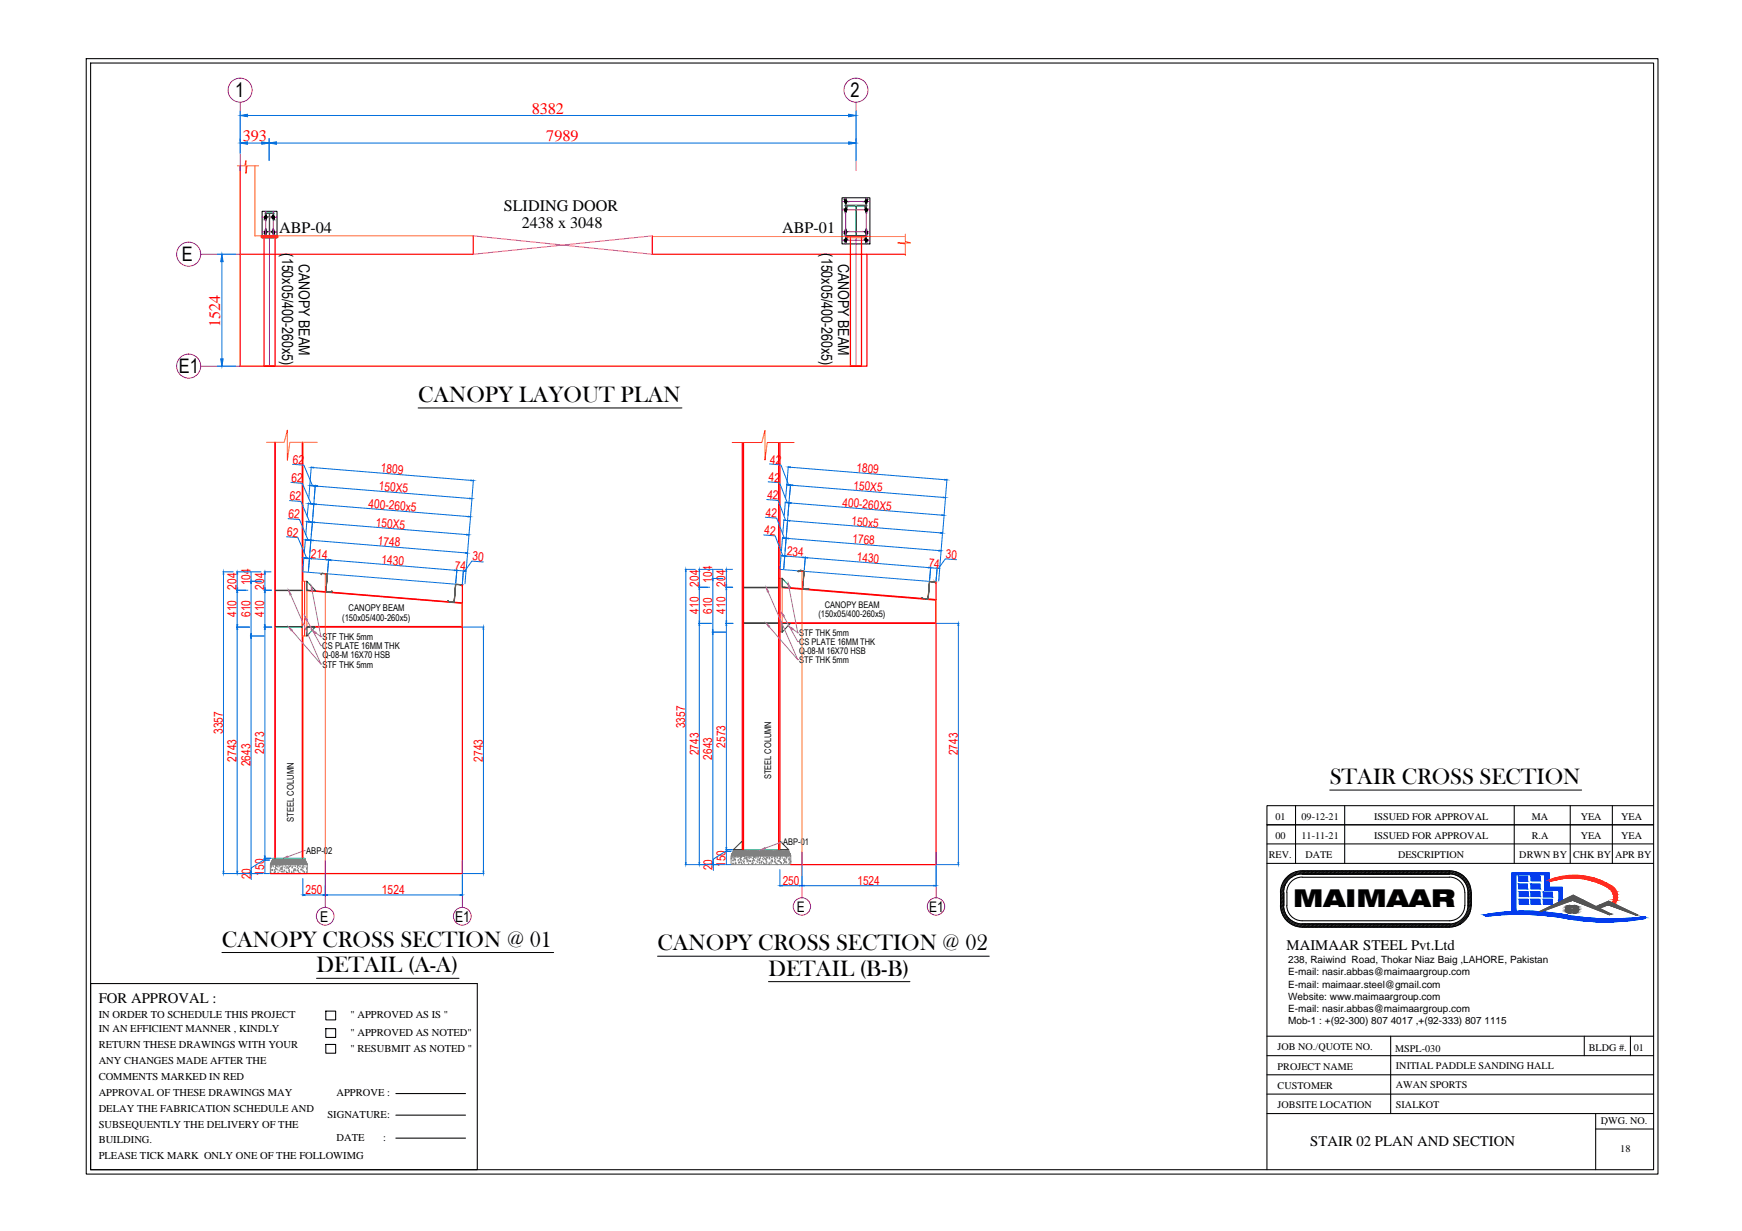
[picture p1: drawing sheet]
<svg xmlns="http://www.w3.org/2000/svg" width="420mm" height="297mm" viewBox="0 0 420 297" stroke-linecap="round" stroke-linejoin="round" font-family="sans-serif">
<defs><g id="words">
<text font-size="5.9" x="311.9" y="218.9">MAIMAAR</text>
<g font-size="5.5">
<text x="100.9" y="97">CANOPY LAYOUT PLAN</text>
<text x="320.7" y="189.2">STAIR CROSS SECTION</text>
<text x="53.5" y="228.4">CANOPY CROSS SECTION @ 01</text>
<text x="158.6" y="229.3">CANOPY CROSS SECTION @ 02</text>
<text x="76.3" y="234.6">DETAIL (A-A)</text>
<text x="185.3" y="235.4">DETAIL (B-B)</text>
</g>
<g font-size="4.8">
<text x="56.7" y="23.4">1</text>
<text x="205.1" y="23.4">2</text>
<text x="43.8" y="63">E</text>
<text x="43.2" y="90">E1</text>
</g>
<g font-size="3.9" fill="#f00">
<text x="128.2" y="27.5">8382</text>
<text x="58.6" y="34.1">393</text>
<text x="131.8" y="34.1">7989</text>
<text x="53.1" y="78.9" transform="rotate(-90 53.1 78.9)">1524</text>
</g>
<g font-size="3.9">
<text x="121.5" y="50.9">SLIDING DOOR</text>
<text x="67.3" y="56.3">ABP-04</text>
<text x="125.8" y="54.9">2438 x 3048</text>
<text x="188.7" y="56.3">ABP-01</text>
</g>
<g font-size="3.7">
<text x="68.1" y="61.1" transform="rotate(90 68.1 61.1)">(150x05/400-260x5)</text>
<text x="72.1" y="63.6" transform="rotate(90 72.1 63.6)">CANOPY BEAM</text>
<text x="198.1" y="61.1" transform="rotate(90 198.1 61.1)">(150x05/400-260x5)</text>
<text x="202.2" y="63.6" transform="rotate(90 202.2 63.6)">CANOPY BEAM</text>
</g>
<g font-size="3.6">
<text x="77.2" y="222.5">E</text>
<text x="109.8" y="222.5">E1</text>
<text x="310.3" y="229.1">MAIMAAR STEEL Pvt.Ltd</text>
<text x="23.8" y="242">FOR APPROVAL :</text>
<text x="316" y="276.6">STAIR 02 PLAN AND SECTION</text>
</g>
<g font-size="3.5">
<text x="192.2" y="220.1">E</text>
<text x="224.1" y="220.1">E1</text>
</g>
<g font-size="3" fill="#f00">
<text x="70.6" y="111.9" transform="rotate(4 70.6 111.9)">62</text>
<text x="91.8" y="114" transform="rotate(5 91.8 114)">1809</text>
<text x="185.7" y="111.9" transform="rotate(4 185.7 111.9)">42</text>
<text x="206.5" y="113.9" transform="rotate(5 206.5 113.9)">1809</text>
<text x="70.2" y="116.3" transform="rotate(4 70.2 116.3)">62</text>
<text x="91.3" y="118.3" transform="rotate(5 91.3 118.3)">150X5</text>
<text x="185.3" y="116.1" transform="rotate(4 185.3 116.1)">42</text>
<text x="205.8" y="118.1" transform="rotate(4 205.8 118.1)">150X5</text>
<text x="69.5" y="125" transform="rotate(5 69.5 125)">62</text>
<text x="69.9" y="120.6" transform="rotate(4 69.9 120.6)">62</text>
<text x="88.8" y="122.5" transform="rotate(5 88.8 122.5)">400-260x5</text>
<text x="184.7" y="124.7" transform="rotate(4 184.7 124.7)">42</text>
<text x="185" y="120.4" transform="rotate(5 185 120.4)">42</text>
<text x="203.1" y="122.2" transform="rotate(5 203.1 122.2)">400-260X5</text>
<text x="69.1" y="129.4" transform="rotate(4 69.1 129.4)">62</text>
<text x="90.6" y="127.1" transform="rotate(4 90.6 127.1)">150X5</text>
<text x="91.1" y="131.5" transform="rotate(4 91.1 131.5)">1748</text>
<text x="184.3" y="129" transform="rotate(4 184.3 129)">42</text>
<text x="205.3" y="126.7" transform="rotate(5 205.3 126.7)">150x5</text>
<text x="205.5" y="131" transform="rotate(5 205.5 131)">1768</text>
<text x="74.9" y="134.6" transform="rotate(5 74.9 134.6)">214</text>
<text x="91.9" y="136" transform="rotate(5 91.9 136)">1430</text>
<text x="109.6" y="137.5" transform="rotate(4 109.6 137.5)">74</text>
<text x="113.8" y="135.2" transform="rotate(5 113.8 135.2)">30</text>
<text x="189.8" y="134" transform="rotate(5 189.8 134)">234</text>
<text x="206.6" y="135.4" transform="rotate(5 206.6 135.4)">1430</text>
<text x="223.9" y="136.9" transform="rotate(5 223.9 136.9)">74</text>
<text x="228.1" y="134.7" transform="rotate(4 228.1 134.7)">30</text>
<text x="57.1" y="142.3" transform="rotate(-90 57.1 142.3)">204</text>
<text x="60.4" y="141.3" transform="rotate(-90 60.4 141.3)">104</text>
<text x="63.7" y="142.3" transform="rotate(-90 63.7 142.3)">204</text>
<text x="168.5" y="141.5" transform="rotate(-90 168.5 141.5)">204</text>
<text x="171.8" y="140.6" transform="rotate(-90 171.8 140.6)">104</text>
<text x="175" y="141.5" transform="rotate(-90 175 141.5)">204</text>
<text x="57.1" y="148.9" transform="rotate(-90 57.1 148.9)">410</text>
<text x="60.4" y="148.9" transform="rotate(-90 60.4 148.9)">610</text>
<text x="63.7" y="148.9" transform="rotate(-90 63.7 148.9)">410</text>
<text x="168.5" y="148.1" transform="rotate(-90 168.5 148.1)">410</text>
<text x="171.8" y="148.1" transform="rotate(-90 171.8 148.1)">610</text>
<text x="175" y="148.1" transform="rotate(-90 175 148.1)">410</text>
<text x="53.7" y="177.1" transform="rotate(-90 53.7 177.1)">3357</text>
<text x="165.3" y="175.7" transform="rotate(-90 165.3 175.7)">3357</text>
<text x="57.1" y="183.8" transform="rotate(-90 57.1 183.8)">2743</text>
<text x="60.4" y="184.9" transform="rotate(-90 60.4 184.9)">2643</text>
<text x="63.7" y="182" transform="rotate(-90 63.7 182)">2573</text>
<text x="116.4" y="183.8" transform="rotate(-90 116.4 183.8)">2743</text>
<text x="168.5" y="182.2" transform="rotate(-90 168.5 182.2)">2743</text>
<text x="171.8" y="183.3" transform="rotate(-90 171.8 183.3)">2643</text>
<text x="175" y="180.4" transform="rotate(-90 175 180.4)">2573</text>
<text x="231" y="182.2" transform="rotate(-90 231 182.2)">2743</text>
<text x="171.9" y="210" transform="rotate(-90 171.9 210)">20</text>
<text x="175" y="209.1" transform="rotate(-90 175 209.1)">150</text>
<text x="60.5" y="212.2" transform="rotate(-90 60.5 212.2)">20</text>
<text x="63.7" y="211.3" transform="rotate(-90 63.7 211.3)">150</text>
<text x="73.7" y="215.8">250</text>
<text x="92.1" y="215.8">1524</text>
<text x="188.8" y="213.6">250</text>
<text x="206.8" y="213.6">1524</text>
</g>
<g font-size="2.5">
<text x="307.7" y="197.8">01</text>
<text x="313.9" y="197.8">09-12-21</text>
<text x="331.4" y="197.8">ISSUED FOR APPROVAL</text>
<text x="369.5" y="197.8">MA</text>
<text x="381.3" y="197.8">YEA</text>
<text x="391" y="197.8">YEA</text>
<text x="307.7" y="202.5">00</text>
<text x="313.9" y="202.4">11-11-21</text>
<text x="331.4" y="202.5">ISSUED FOR APPROVAL</text>
<text x="369.5" y="202.5">R.A</text>
<text x="381.3" y="202.5">YEA</text>
<text x="391" y="202.5">YEA</text>
<text x="306" y="207.1">REV.</text>
<text x="314.8" y="207.1">DATE</text>
<text x="337.2" y="207.1">DESCRIPTION</text>
<text x="366.5" y="207.1">DRWN BY</text>
<text x="379.4" y="207.1">CHK BY</text>
<text x="389.6" y="207.1">APR BY</text>
<text x="23.8" y="245.7">IN ORDER TO SCHEDULE THIS PROJECT</text>
<text x="84.6" y="245.7">&quot; APPROVED AS IS &quot;</text>
<text x="23.8" y="249.1">IN AN EFFICIENT MANNER , KINDLY</text>
<text x="84.6" y="250">&quot; APPROVED AS NOTED&quot;</text>
<text x="23.8" y="252.9">RETURN THESE DRAWINGS WITH YOUR</text>
<text x="23.8" y="256.8">ANY CHANGES MADE AFTER THE</text>
<text x="84.6" y="253.8">&quot; RESUBMIT AS NOTED &quot;</text>
<text x="308.2" y="253.5">JOB NO./QUOTE NO.</text>
<text x="336.5" y="253.8">MSPL-030</text>
<text x="336.7" y="258">INITIAL PADDLE SANDING HALL</text>
<text x="383.2" y="253.5">BLDG #.</text>
<text x="394.1" y="253.5">01</text>
<text x="23.8" y="260.6">COMMENTS MARKED IN RED</text>
<text x="308.2" y="258.1">PROJECT NAME</text>
<text x="308.2" y="262.8">CUSTOMER</text>
<text x="336.7" y="262.6">AWAN SPORTS</text>
<text x="23.8" y="264.4">APPROVAL OF THESE DRAWINGS MAY</text>
<text x="23.8" y="268.2">DELAY THE FABRICATION SCHEDULE AND</text>
<text x="79" y="269.7">SIGNATURE:</text>
<text x="81.2" y="264.5">APPROVE :</text>
<text x="308.2" y="267.4">JOBSITE LOCATION</text>
<text x="336.7" y="267.3">SIALKOT</text>
<text x="23.8" y="272.1">SUBSEQUENTLY THE DELIVERY OF THE</text>
<text x="23.8" y="275.9">BUILDING.</text>
<text x="81.2" y="275.3">DATE</text>
<text x="92.4" y="275.3">:</text>
<text x="386.1" y="271.2">DWG. NO.</text>
<text x="23.8" y="279.8">PLEASE TICK MARK ONLY ONE OF THE FOLLOWIMG</text>
<text x="390.8" y="277.9">18</text>
</g>
<g font-size="2.4">
<text x="310.7" y="232.3">238, Raiwind Road, Thokar Niaz Baig ,LAHORE, Pakistan</text>
<text x="310.7" y="235.3">E-mail: nasir.abbas@maimaargroup.com</text>
<text x="310.7" y="238.3">E-mail: maimaar.steel@gmail.com</text>
<text x="310.7" y="241.3">Website: www.maimaargroup.com</text>
<text x="310.7" y="244.2">E-mail: nasir.abbas@maimaargroup.com</text>
<text x="310.7" y="247.1">Mob-1 : +(92-300) 807 4017 ,+(92-333) 807 1115</text>
</g>
<g font-size="2.2">
<text x="82.5" y="149.7">(150x05/400-260x5)</text>
<text x="84.1" y="147.5">CANOPY BEAM</text>
<text x="197.4" y="148.9">(150x05/400-260x5)</text>
<text x="198.9" y="146.7">CANOPY BEAM</text>
<text x="77.8" y="154.4">STF THK 5mm</text>
<text x="192.8" y="155.6">CS PLATE 16MM THK</text>
<text x="192.8" y="153.5">STF THK 5mm</text>
<text x="77.7" y="156.6">CS PLATE 16MM THK</text>
<text x="77.8" y="158.8">Q-08-M 16X70 HSB</text>
<text x="77.8" y="161.1">STF THK 5mm</text>
<text x="192.8" y="157.7">Q-08-M 16X70 HSB</text>
<text x="192.8" y="160">STF THK 5mm</text>
<text x="186" y="188.1" transform="rotate(-90 186 188.1)">STEEL COLUMN</text>
<text x="70.8" y="198.3" transform="rotate(-90 70.8 198.3)">STEEL COLUMN</text>
<text x="188.9" y="204">ABP-01</text>
<text x="73.8" y="206.1">ABP-02</text>
</g>
</g></defs>
<!-- layer: COLUMN -->
<path d="M63.9 51.4h2.2l-1.1 .1v5.3l1.1 .1h-2.2l1.1-.1v-5.3zM203.8 49.5h5.3v.3h-2.5v7h2.5v.3h-5.3v-.3h2.6v-7h-2.6z" fill="none" stroke="#0d0" stroke-width=".24"/>
<!-- layer: 1NSDIM0 -->
<path d="M63.2 51h3.6v6.4h-3.6zM203.1 47.7h6.7v11.2h-6.7z" fill="none" stroke="#000" stroke-width=".24"/>
<!-- layer: Grid -->
<g fill="none" stroke="#a500dd" stroke-width=".24">
<path d="M57.9 24.7v16.5M206.5 24.7v16.5M63.2 55.9h3.6M63.2 52.4h3.6M64.1 51v6.4M65 57.4v30.9M65.9 51v6.4M203.1 55.9h6.7M203.1 50.6h6.7M203.1 58h6.7M203.1 48.6h6.7M204 47.7v11.2"/>
<path d="M206.5 57.4v30.9M208.9 47.7v11.2M48.4 61.4h9.5M48.4 88.4h9.5M78.5 207.7v11.3M111.5 207.7v11.3M193.4 205.6v11.1M225.8 205.6v11.1"/>
<circle cx="57.9" cy="21.8" r="2.9"/>
<circle cx="206.5" cy="21.8" r="2.9"/>
<circle cx="45.5" cy="61.3" r="2.9"/>
<circle cx="45.5" cy="88.3" r="2.9"/>
<circle cx="193.4" cy="218.7" r="2.1"/>
<circle cx="225.8" cy="218.7" r="2.1"/>
<circle cx="78.4" cy="221.1" r="2.14"/>
<circle cx="111.5" cy="221.1" r="2.14"/>
</g>
<!-- layer: Layer 1 -->
<g fill="#000" stroke="#000" stroke-width=".24">
<path d="M64 55.9v.2zM64 52.4v.1zM64.1 55.7l-.1 .2zM64.1 52.2l-.1 .1zM64.3 55.8v.1zM64.3 52.3v.1zM65.8 55.8v.1zM65.8 52.3v.1zM66.1 55.9v.2zM66.1 52.4v.1zM203.8 55.9v.2zM203.8 50.6v.2z"/>
<path d="M203.8 58v.1zM203.8 48.4v.2zM204 55.7l-.1 .2zM204.1 55.8v.1zM204.1 50.5v.1zM204.1 57.8v.2zM204.1 48.6v.1zM208.8 55.8v.1zM208.8 50.5v.1zM208.8 57.8v.2zM208.8 48.6v.1zM209 48.7l-.1 .1z"/>
<path d="M209.1 55.9v.2zM209.1 50.6v.2zM209.1 58v.1zM209 48.5l.1 .1z"/>
<path d="M64 55.8v.3zM64 55.8v.3zM64 55.8v.3z"/>
<path d="M64 52.3v.2zM64 52.3v.2zM64 52.3v.2z"/>
<path d="M64 55.8v.1zM64 55.8v.1z"/>
<path d="M64 52.2v.2zM64 52.2v.2z"/>
<path d="M64.1 55.8l.1 .1zM64.1 55.7l.1 .1z"/>
<path d="M64.1 56.1h.1zM64.1 56.1h.1z"/>
<path d="M64.1 52.3h.1zM64.1 52.2h.1z"/>
<path d="M64.1 52.6l.1-.1zM64.1 52.5h.1z"/>
<path d="M64.3 55.9l-.1 .2zM64.3 55.9l-.1 .2z"/>
<path d="M64.3 55.8v.3zM64.3 55.8v.3zM64.3 55.8v.3z"/>
<path d="M64.3 52.4l-.1 .1zM64.3 52.4l-.1 .1z"/>
<path d="M64.3 52.3v.2zM64.3 52.3v.2zM64.3 52.3v.2z"/>
<path d="M65.8 55.9v.2zM65.8 55.9v.2z"/>
<path d="M65.8 55.8v.3zM65.8 55.8v.3zM65.8 55.8v.3z"/>
<path d="M65.8 52.4v.1zM65.8 52.4v.1z"/>
<path d="M65.8 52.3v.2zM65.8 52.3v.2zM65.8 52.3v.2z"/>
<path d="M65.9 55.7l.1 .2zM65.9 55.7l.1 .2z"/>
<path d="M65.9 56.1h.1zM65.9 56.1h.1z"/>
<path d="M65.9 52.2l.1 .1zM65.9 52.2l.1 .1z"/>
<path d="M65.9 52.5h.1zM65.9 52.5h.1z"/>
<path d="M66 55.8l.1 .1zM66 55.8l.1 .1z"/>
<path d="M66 52.2l.1 .2zM66 52.2l.1 .2z"/>
<path d="M66.1 55.8v.3zM66.1 55.8v.3zM66.1 55.8v.3z"/>
<path d="M66.1 52.3v.2zM66.1 52.3v.2zM66.1 52.3v.2z"/>
<path d="M203.8 55.8v.3zM203.8 55.8v.3zM203.8 55.8v.3z"/>
<path d="M203.8 50.5v.3zM203.8 50.5v.3zM203.8 50.5v.3z"/>
<path d="M203.8 57.8v.3zM203.8 57.8v.3zM203.8 57.8v.3z"/>
<path d="M203.8 48.4v.3zM203.8 48.4v.3zM203.8 48.4v.3z"/>
<path d="M203.9 55.8l-.1 .1zM203.9 55.8l-.1 .1z"/>
<path d="M203.9 50.5l-.1 .1zM203.8 50.5v.1z"/>
<path d="M203.9 57.8l-.1 .2zM203.8 57.8v.2z"/>
<path d="M203.8 48.6l.1 .2zM203.8 48.6l.1 .2z"/>
<path d="M204 50.4l-.1 .1zM204 50.4l-.1 .1z"/>
<path d="M203.9 48.7l.1 .1zM203.9 48.7l.1 .1z"/>
<path d="M204 55.8l.1 .1zM204 55.7l.1 .1z"/>
<path d="M204 56.1h.1zM204 56.1h.1z"/>
<path d="M204 50.5h.1zM204 50.4l.1 .1z"/>
<path d="M204.1 50.7l-.1 .2zM204 50.8l.1-.1z"/>
<path d="M204 57.8h.1zM204 57.8h.1z"/>
<path d="M204.1 58.1l-.1 .1zM204 58.1h.1z"/>
<path d="M204 48.7h.1zM204 48.7l.1 .1z"/>
<path d="M204 48.4l.1 .1zM204 48.4l.1 .1z"/>
<path d="M204.1 55.9v.2zM204.1 55.9v.2z"/>
<path d="M204.1 55.8v.3zM204.1 55.8v.3zM204.1 55.8v.3z"/>
<path d="M204.1 50.6v.2zM204.1 50.6v.2z"/>
<path d="M204.1 50.5v.3zM204.1 50.5v.3zM204.1 50.5v.3z"/>
<path d="M204.1 58v.1zM204.1 58v.1z"/>
<path d="M204.1 57.8v.3zM204.1 57.8v.3zM204.1 57.8v.3z"/>
<path d="M204.1 48.4v.2zM204.1 48.4v.2z"/>
<path d="M204.1 48.4v.3zM204.1 48.4v.3zM204.1 48.4v.3z"/>
<path d="M208.8 55.9v.2zM208.8 55.9v.2z"/>
<path d="M208.8 55.8v.3zM208.8 55.8v.3zM208.8 55.8v.3z"/>
<path d="M208.8 50.6v.2zM208.8 50.6v.2z"/>
<path d="M208.8 50.5v.3zM208.8 50.5v.3zM208.8 50.5v.3z"/>
<path d="M208.8 58v.1zM208.8 58v.1z"/>
<path d="M208.8 57.8v.3zM208.8 57.8v.3zM208.8 57.8v.3z"/>
<path d="M208.8 48.4v.2zM208.8 48.4v.2z"/>
<path d="M208.8 48.4v.3zM208.8 48.4v.3zM208.8 48.4v.3z"/>
<path d="M208.8 55.8h.1zM208.8 55.8h.1z"/>
<path d="M208.8 56.1h.1zM208.8 56.1h.1z"/>
<path d="M208.8 50.5h.1zM208.8 50.5l.1-.1z"/>
<path d="M208.8 50.7l.1 .2zM208.8 50.7l.1 .2z"/>
<path d="M208.8 57.8h.1zM208.8 57.8h.1z"/>
<path d="M208.8 58.1l.1 .1zM208.8 58.1l.1 .1z"/>
<path d="M208.8 48.7h.1zM208.8 48.8l.1-.1z"/>
<path d="M208.8 48.4h.1zM208.8 48.5l.1-.1z"/>
<path d="M208.9 55.7l.1 .2zM208.9 55.7l.1 .2z"/>
<path d="M208.9 50.4l.1 .1zM208.9 50.4l.1 .1z"/>
<path d="M209 55.8l.1 .1zM209 55.8l.1 .1z"/>
<path d="M209 50.5l.1 .1zM209 50.5l.1 .1z"/>
<path d="M209 57.8l.1 .2zM209 57.8l.1 .2z"/>
<path d="M209.1 48.6l-.1 .2zM209.1 48.6l-.1 .2z"/>
<path d="M209.1 55.8v.3zM209.1 55.8v.3zM209.1 55.8v.3z"/>
<path d="M209.1 50.5v.3zM209.1 50.5v.3zM209.1 50.5v.3z"/>
<path d="M209.1 57.8v.3zM209.1 57.8v.3zM209.1 57.8v.3z"/>
<path d="M209.1 48.4v.3zM209.1 48.4v.3zM209.1 48.4v.3z"/>
</g>
<g fill="none" stroke="#000" stroke-width=".25">
<path d="M63.8 55.9h.6M63.8 52.4h.6M64.1 52.1v.6M64.1 55.6v.6M65.6 55.9h.6M65.6 52.4h.6M65.9 52.1v.6M65.9 55.6v.6M203.7 55.9h.6M203.7 50.6h.6M203.7 58h.6M203.7 48.6h.6"/>
<path d="M204 48.3v.6M204 50.3v.6M204 55.6v.6M204 57.7v.6M208.6 55.9h.6M208.6 50.6h.6M208.6 58h.6M208.6 48.6h.6M208.9 48.3v.6M208.9 50.3v.6M208.9 55.6v.6M208.9 57.7v.6"/>
<path d="M308.8 218.5a5.2 5.2 0 0 0 5.3 5.2h35.5a5.2 5.2 0 0 0 5.2-5.2M309.6 218.5a4.5 4.5 0 0 0 4.5 4.4h35.5M309.6 214.9l-.7 .8M309.6 215.2l-.7 .8M309.6 215.6l-.7 .7M309.6 215.9l-.7 .8M309.6 216.2l-.7 .8M309.6 216.5l-.7 .8M309.6 216.9l-.7 .7M309.6 217.2l-.7 .7M309.6 217.5l-.7 .8M309.6 217.9l-.7 .7"/>
<path d="M309.6 218.2l-.7 .7M309.6 215.4v3.1l-.7 .7M309.6 218.8l-.6 .7M309.7 219.1l-.7 .7M309.7 214.5l-.8 .9v3.1M309.7 219.4l-.6 .6M309.8 219.7l-.6 .6M309.8 214.1l-.9 .9M309.9 219.9l-.6 .6M310 213.5l-1.1 1.1M310.4 218.5a3.7 3.7 0 0 0 3.7 3.7h35.5a3.7 3.7 0 0 0 3.7-3.7M310.4 215.4v3.1"/>
<path d="M310.4 212.8l-1.4 1.5M311.3 210.9l-1.7 1.7M312 210.6l-2.7 2.7M312.5 210.4l-3.4 3.4M313 210.3l-1.5 1.4M313.4 210.2l-1.1 1.1M313.7 210.2l-.9 .9M314.1 211.6a3.7 3.7 0 0 0-3.7 3.7M314.1 210.9a4.5 4.5 0 0 0-4.5 4.4M314.1 210.1a5.2 5.2 0 0 0-5.3 5.2M314.1 210.2l35.5-.1a5.2 5.2 0 0 1 5.2 5.2M314.1 210.2l-.9 .8"/>
<path d="M314.1 210.9h35.5M314.1 211.7h35.5M314.4 210.2l-.8 .7M314.7 210.2l-.7 .7M315.1 210.2l-.8 .7M315.4 210.2l-.8 .7M315.7 210.2l-.8 .7M316 210.2l-.7 .7M316.4 210.2l-.8 .7M316.7 210.2l-.8 .7M317 210.2l-.8 .7M317.3 210.2l-.7 .7"/>
<path d="M317.7 210.2l-.8 .7M318 210.2l-.8 .7M318.3 210.2l-.7 .7M318.7 210.2l-.8 .7M319 210.2l-.8 .7M319.3 210.2l-.8 .7M319.6 210.2l-.7 .7M320 210.2l-.8 .7M320.3 210.2l-.8 .7M320.6 210.2l-.8 .7M320.9 210.2l-.7 .7M321.3 210.2l-.8 .7"/>
<path d="M321.6 210.2l-.8 .7M321.9 210.2l-.7 .7M322.3 210.2l-.8 .7M322.6 210.2l-.8 .7M322.9 210.2l-.8 .7M323.2 210.2l-.7 .7M323.6 210.2l-.8 .7M323.9 210.2l-.8 .7M324.2 210.2l-.8 .7M324.5 210.2l-.7 .7M324.8 210.2l-.7 .7M325.2 210.2l-.8 .7"/>
<path d="M325.5 210.2l-.7 .7M325.9 210.2l-.8 .7M326.2 210.2l-.8 .7M326.5 210.2l-.8 .7M326.8 210.2l-.7 .7M327.1 210.2l-.7 .7M327.5 210.2l-.8 .7M327.8 210.2l-.8 .7M328.1 210.2l-.7 .7M328.4 210.2l-.7 .7M328.8 210.2l-.8 .7M329.1 210.2l-.7 .7"/>
<path d="M329.5 210.2l-.8 .7M329.7 210.2l-.7 .7M330.1 210.2l-.8 .7M330.4 210.2l-.7 .7M330.7 210.2l-.7 .7M331.1 210.2l-.8 .7M331.4 210.2l-.8 .7M331.7 210.2l-.7 .7M332 210.2l-.7 .7M332.4 210.2l-.8 .7M332.7 210.2l-.8 .7M333 210.2l-.8 .7"/>
<path d="M333.3 210.2l-.7 .7M333.7 210.2l-.8 .7M334 210.2l-.7 .7M334.3 210.2l-.7 .7M334.7 210.2l-.8 .7M335 210.2l-.8 .7M335.3 210.2l-.8 .7M335.6 210.2l-.7 .7M336 210.2l-.8 .7M336.3 210.2l-.8 .7M336.6 210.2l-.8 .7M336.9 210.2l-.7 .7"/>
<path d="M337.3 210.2l-.8 .7M337.6 210.2l-.8 .7M337.9 210.2l-.7 .7M338.3 210.2l-.8 .7M338.6 210.2l-.8 .7M338.9 210.2l-.8 .7M339.2 210.2l-.7 .7M339.6 210.2l-.8 .7M339.9 210.2l-.8 .7M340.2 210.2l-.8 .7M340.5 210.2l-.7 .7M340.9 210.2l-.8 .7"/>
<path d="M341.2 210.2l-.8 .7M341.5 210.2l-.7 .7M341.9 210.2l-.8 .7M342.2 210.2l-.8 .7M342.5 210.2l-.8 .7M342.8 210.2l-.7 .7M343.2 210.2l-.8 .7M343.5 210.2l-.8 .7M343.8 210.2l-.8 .7M344.1 210.2l-.7 .7M344.5 210.2l-.8 .7M344.8 210.2l-.8 .7"/>
<path d="M345.1 210.2l-.7 .7M345.5 210.2l-.8 .7M345.8 210.2l-.8 .7M346.1 210.2l-.8 .7M346.4 210.2l-.7 .7M346.8 210.2l-.8 .7M347.1 210.2l-.8 .7M347.4 210.2l-.8 .7M347.7 210.2l-.7 .7M348 210.2l-.7 .7M348.4 210.2l-.8 .7M348.7 210.2l-.7 .7"/>
<path d="M349.1 210.2l-.8 .7M349.3 210.2l-.7 .7M349.6 211.6a3.7 3.7 0 0 1 3.7 3.7M349.6 210.9a4.5 4.5 0 0 1 4.4 4.4M349.7 210.2l-.8 .7M350 210.2l-.7 .7M350.3 210.2l-.7 .7M350.6 210.2l-.7 .7M350.8 210.3l-.6 .7M351.1 210.4l-.6 .6M351.3 210.5l-.6 .5M351.6 210.5l-.6 .6"/>
<path d="M351.8 210.6l-.5 .6M352 210.7l-.5 .6M352.2 210.8l-.5 .6M352.4 211l-.5 .5M352.7 211.1l-.6 .5M352.8 211.3l-.5 .5M353 211.4l-.5 .5M353.2 211.6l-.5 .5M353.3 211.7l-.5 .5M353.3 215.4v3.1M353.5 211.9l-.6 .5M353.7 212.1l-.6 .5"/>
<path d="M353.8 212.2l-.6 .6M353.9 212.4l-.5 .6M354 218.5a4.5 4.5 0 0 1-4.4 4.4M354 212.6l-.5 .6M354.1 215.4v3.1l.8-.8M354.2 212.8l-.6 .6M354.3 213l-.6 .6M354.4 213.3l-.6 .5M354.5 213.5l-.6 .6M354.6 213.8l-.6 .5M354.6 214l-.6 .6M354.6 219.9l-3.6 3.6"/>
<path d="M354.7 214.3l-.7 .6M354.8 214.5l-.7 .7M354.8 219.5l-1.3 1.2M354.8 214.8l-.7 .7M354.8 219.1l-1 1M354.9 215.1l-.8 .8M354.9 215.4l-.8 .8M354.9 215.8l-.8 .7M354.9 216.1l-.8 .7M354.9 216.4l-.8 .8M354.9 216.8l-.8 .7M354.9 217.1l-.8 .7"/>
<path d="M354.9 217.4l-.8 .8M354.9 218.1l-.9 .7M354.9 218.4l-.9 .8M354.9 218.7l-1 .9M354.9 215.4v3.1M309.9 220.1l-.5 .6M310.1 220.4l-.6 .6M310.1 220.6l-.5 .6M310.3 220.8l-.6 .6M310.4 221l-.5 .5M310.5 221.2l-.5 .6M310.7 221.4l-.6 .5"/>
<path d="M310.8 221.5l-.5 .6M311 221.7l-.6 .6M311.2 221.9l-.6 .5M311.3 222l-.5 .6M311.5 222.1l-.5 .6M311.8 222.3l-.6 .5M311.9 222.4l-.5 .5M312.2 222.5l-.6 .6M312.4 222.6l-.6 .6M312.6 222.7l-.5 .6M312.9 222.8l-.6 .6M313.1 222.9l-.6 .6"/>
<path d="M313.4 222.9l-.6 .6M313.7 222.9l-.7 .7M314 222.9l-.7 .8M314.3 222.9l-.7 .8M314.7 222.9l-.8 .8M315 222.9l-.8 .8M315.3 222.9l-.7 .8M315.7 222.9l-.8 .8M315.9 222.9l-.7 .8M316.3 222.9l-.8 .8M316.6 222.9l-.7 .8M317 222.9l-.8 .8"/>
<path d="M317.3 222.9l-.8 .8M317.6 222.9l-.8 .8M317.9 222.9l-.7 .8M318.2 222.9l-.7 .8M318.6 222.9l-.8 .8M318.9 222.9l-.8 .8M319.2 222.9l-.7 .8M319.5 222.9l-.7 .8M319.9 222.9l-.8 .8M320.2 222.9l-.7 .8M320.6 222.9l-.8 .8M320.9 222.9l-.8 .8"/>
<path d="M321.2 222.9l-.8 .8M321.5 222.9l-.7 .8M321.8 222.9l-.7 .8M322.2 222.9l-.8 .8M322.5 222.9l-.8 .8M322.8 222.9l-.7 .8M323.1 222.9l-.7 .8M323.5 222.9l-.8 .8M323.8 222.9l-.7 .8M324.1 222.9l-.7 .8M324.5 222.9l-.8 .8M324.8 222.9l-.8 .8"/>
<path d="M325.1 222.9l-.7 .8M325.4 222.9l-.7 .8M325.8 222.9l-.8 .8M326.1 222.9l-.8 .8M326.4 222.9l-.8 .8M326.7 222.9l-.7 .8M327.1 222.9l-.8 .8M327.4 222.9l-.7 .8M327.7 222.9l-.7 .8M328.1 222.9l-.8 .8M328.4 222.9l-.8 .8M328.7 222.9l-.8 .8"/>
<path d="M329 222.9l-.7 .8M329.4 222.9l-.8 .8M329.7 222.9l-.8 .8M330 222.9l-.8 .8M330.3 222.9l-.7 .8M330.7 222.9l-.8 .8M331 222.9l-.8 .8M331.3 222.9l-.7 .8M331.7 222.9l-.8 .8M332 222.9l-.8 .8M332.3 222.9l-.8 .8M332.6 222.9l-.7 .8"/>
<path d="M333 222.9l-.8 .8M333.3 222.9l-.8 .8M333.6 222.9l-.8 .8M333.9 222.9l-.7 .8M334.3 222.9l-.8 .8M334.6 222.9l-.8 .8M334.9 222.9l-.7 .8M335.3 222.9l-.8 .8M335.6 222.9l-.8 .8M335.9 222.9l-.8 .8M336.2 222.9l-.7 .8M336.6 222.9l-.8 .8"/>
<path d="M336.9 222.9l-.8 .8M337.2 222.9l-.8 .8M337.5 222.9l-.7 .8M337.9 222.9l-.8 .8M338.2 222.9l-.8 .8M338.5 222.9l-.8 .8M338.9 222.9l-.8 .8M339.1 222.9l-.7 .8M339.5 222.9l-.8 .8M339.8 222.9l-.7 .8M340.2 222.9l-.8 .8M340.5 222.9l-.8 .8"/>
<path d="M340.8 222.9l-.8 .8M341.1 222.9l-.7 .8M341.4 222.9l-.7 .8M341.8 222.9l-.8 .8M342.1 222.9l-.8 .8M342.4 222.9l-.7 .8M342.7 222.9l-.7 .8M343.1 222.9l-.8 .8M343.4 222.9l-.7 .8M343.7 222.9l-.7 .8M344.1 222.9l-.8 .8M344.4 222.9l-.8 .8"/>
<path d="M344.7 222.9l-.7 .8M345 222.9l-.7 .8M345.4 222.9l-.8 .8M345.7 222.9l-.8 .8M346 222.9l-.8 .8M346.3 222.9l-.7 .8M346.7 222.9l-.8 .8M347 222.9l-.7 .8M347.3 222.9l-.7 .8M347.7 222.9l-.8 .8M348 222.9l-.8 .8M348.3 222.9l-.7 .8"/>
<path d="M348.6 222.9l-.7 .8M349 222.9l-.8 .8M349.3 222.9l-.8 .8M349.6 222.9l-.8 .8M349.9 222.9l-.7 .8M350.3 222.9l-.8 .8M350.7 222.8l-.8 .9M351.2 222.6l-1 1.1M351.8 222.3l-1.2 1.3M354.2 221l-2.1 2.1M354.5 220.4l-3 3"/>
<circle cx="64.1" cy="55.9" r=".15"/>
<circle cx="64.1" cy="52.4" r=".15"/>
<circle cx="64.1" cy="55.9" r=".23"/>
<circle cx="64.1" cy="52.4" r=".23"/>
<circle cx="65.9" cy="55.9" r=".15"/>
<circle cx="65.9" cy="52.4" r=".15"/>
<circle cx="65.9" cy="55.9" r=".23"/>
<circle cx="65.9" cy="52.4" r=".23"/>
<circle cx="204" cy="48.6" r=".23"/>
<circle cx="204" cy="48.6" r=".15"/>
<circle cx="204" cy="57.9" r=".15"/>
<circle cx="204" cy="55.9" r=".15"/>
<circle cx="204" cy="50.6" r=".15"/>
<circle cx="204" cy="50.6" r=".23"/>
<circle cx="204" cy="57.9" r=".23"/>
<circle cx="204" cy="55.9" r=".23"/>
<circle cx="208.9" cy="48.6" r=".23"/>
<circle cx="208.9" cy="48.6" r=".15"/>
<circle cx="208.9" cy="50.6" r=".15"/>
<circle cx="208.9" cy="55.9" r=".15"/>
<circle cx="208.9" cy="57.9" r=".15"/>
<circle cx="208.9" cy="55.9" r=".23"/>
<circle cx="208.9" cy="57.9" r=".23"/>
<circle cx="208.9" cy="50.6" r=".23"/>
</g>
<!-- layer: Outer Line -->
<g fill="none" stroke="#f00" stroke-width=".3">
<path d="M57.9 40v48.4h151.2v-27M63.7 57.4v30.9M66.4 57.4v30.9M114.1 56.9v4.5h-56.2M157.3 56.9v4.5h61.1M205.1 57.4v30.9M207.8 57.4v30.9M66.3 106.7v100.4M66.4 106.7v100.4M72.9 106.7v100.4M73 106.7v33.6M179 106.8v98.2"/>
<path d="M179.3 106.8v98.2M187.8 106.8v98.2M188.1 106.8v98.2M73 153.5v53.6M74 151.3h37.4M74 151.2h37.4M74 142.5l37.4 3.1M74 142.4l37.4 3.1M111.5 141.1v4.4M111.5 151.3v59.5h-46.3M188.7 150.4h37M188.7 150.3h37"/>
<path d="M188.7 141.8l37 3M188.7 141.7l37 3M225.8 150.4v58.2h-35.1M225.8 140.4v4.3"/>
</g>
<!-- layer: CS Plate -->
<path d="M63 56.8h4v.3h-4zM63 57.1h4v.3h-4zM204.4 57.1h4.1v.3h-4.1zM188.1 139.5h.6v13h-.6zM72.9 140.3h.6v13.2h-.6zM73.5 140.3h.5v13.2h-.5z" fill="none" stroke="#ff7f00" stroke-width=".24"/>
<!-- layer: PLT -->
<path d="M63.7 88.3l2.7 .1zM205.1 88.3l2.7 .1zM111.4 145.5h.1v5.8h-.1zM225.7 144.7h.1v5.7h-.1z" fill="none" stroke="#b85c00" stroke-width=".24"/>
<!-- layer: Dash -->
<path d="M57.2 40h1.8l.3-1.3v3.1l.3-1.8h2.8M61.5 40v16.9h52.6M157.3 57.1h61.1M218.4 56.5v1.8l1.2 .3h-3.1l1.9 .3v2.8M64.3 106.7h4.3l.7-2.9v7.3l.6-4.4h6.6M176.6 106.8h7.1l.8-2.9v7.1l.6-4.2h6.4M78.5 138.4v72.4M193.4 137.8v70.8" fill="none" stroke="#ff7f00" stroke-width=".24"/>
<!-- layer: SAG ROD -->
<path d="M114.1 56.9l43.2 4.5M157.3 56.9l-43.2 4.5" fill="none" stroke="#f0f" stroke-width=".25"/>
<!-- layer: Dim1 -->
<path d="M57.9 26.8v10.1M59.7 34.5h3.4M59.7 27.9h145M64.9 33.5v5.2M66.7 34.5h138M206.5 26.8v11.9M52.4 61.4h4.5M53.5 63.1v23.5M52.4 88.4h4.5" fill="none" stroke="#006edd" stroke-width=".24"/>
<g fill="#006edd" stroke="#006edd" stroke-width=".24">
<path d="M64.9 34.5l1.8-.3v.6z"/>
<path d="M204.7 34.2l1.8 .3-1.8 .3z"/>
<path d="M57.9 27.9l1.8-.3v.6z"/>
<path d="M204.7 27.6l1.8 .3-1.8 .3z"/>
<path d="M63.1 34.2l1.8 .3-1.8 .3z"/>
<path d="M57.9 34.5l1.8-.3v.6z"/>
<path d="M53.2 86.6h.6l-.3 1.8z"/>
<path d="M53.5 61.4l.3 1.7h-.6z"/>
</g>
<!-- layer: Thin -->
<g fill="#b85cb8" stroke="#b85cb8" stroke-width=".24">
<path d="M68.4 207.1l.9-.5 .1 .3z"/>
<path d="M73.5 148.6l.6 .9-.3 .2z"/>
<path d="M75.1 141.4l.4 1.1h-.4z"/>
<path d="M75.3 152.1l1 .5-.3 .3z"/>
<path d="M69.7 151.3l.8 .7-.3 .2z"/>
<path d="M69.7 142.5l.5 .9-.3 .2z"/>
<path d="M183.6 205l.9-.5 .1 .3z"/>
<path d="M188.5 147.8l.7 .8-.3 .2z"/>
<path d="M190.1 140.7l.4 1-.4 .1z"/>
<path d="M190.3 151.2l1 .5-.2 .2z"/>
<path d="M184.8 150.4l.8 .7-.2 .2z"/>
<path d="M184.8 141.8l.6 .9-.3 .1z"/>
</g>
<path d="M70.1 143.5l7.3 16.7h.3M70.4 152.1l7 8.1M74 149.6l3.4 6.2h.2M75.3 142.5l2.1 11.1M76.2 152.7l1.2 .9h.3M185.3 142.8l7.1 16.4h.2M185.5 151.2l6.9 8M189 148.7l3.4 6.1h.2M190.3 141.8l2.1 10.9M191.2 151.8l1.4 .9M73.6 205.2l-4.2 1.5M188.7 203.2l-4.2 1.5" fill="none" stroke="#b85cb8" stroke-width=".24"/>
<!-- layer: ROO PANEL -->
<path d="M73 138l38.7 3.1M188.1 137.4l37.9 3" fill="none" stroke="#007fff" stroke-width=".24"/>
<!-- layer: Purlan -->
<g fill="#957000" stroke="#957000" stroke-width=".24">
<path d="M111.2 141.1l.2 .2z"/>
<path d="M111.1 141.1l.2 .2z"/>
<path d="M77.5 138.5l.2-.1z"/>
<path d="M77.7 138.4l-.2 .1z"/>
<path d="M225.5 140.4l.2 .2z"/>
<path d="M225.4 140.4l.2 .2z"/>
<path d="M192.5 137.9l.2-.1z"/>
<path d="M192.7 137.8l-.2 .1z"/>
<path d="M109.9 141l1.3 .1zM109.9 141l1.3 .1z"/>
<path d="M108.1 145l.2 .2zM108 145l.2 .2z"/>
<path d="M109.9 141l-.4 4.3zM109.9 141l-.4 4.3z"/>
<path d="M108.3 145.2l1.3 .1zM108.2 145.2l1.4 .1z"/>
<path d="M77.7 138.4l1.3 .1zM77.7 138.4l1.3 .1z"/>
<path d="M79.9 142.9l.1-.2zM80 142.7l-.1 .2z"/>
<path d="M79 138.5l-.5 4.3zM79 138.5l-.4 4.3z"/>
<path d="M78.5 142.8l1.4 .1zM78.5 142.8l1.4 .1z"/>
<path d="M224.2 140.3l1.3 .1zM224.2 140.3l1.2 .1z"/>
<path d="M222.4 144.2l.2 .2zM222.4 144.2l.2 .2z"/>
<path d="M224.2 140.3l-.4 4.2zM224.2 140.3l-.4 4.2z"/>
<path d="M222.6 144.5h1.3zM222.6 144.4l1.3 .1z"/>
<path d="M192.7 137.7l1.3 .2zM192.7 137.7l1.3 .2z"/>
<path d="M194.8 142.2l.2-.2zM194.8 142.2l.2-.2z"/>
<path d="M193.9 137.9l-.3 4.1zM193.9 137.9l-.3 4.1z"/>
<path d="M193.6 142l1.2 .2zM193.6 142l1.2 .2z"/>
</g>
<g fill="none" stroke="#957000" stroke-width=".25">
<path d="M77.5 138.5l.2-.1 1.3 .1-.5 4.3 .5-4.3-1.3-.1zM192.5 137.9l.2-.2 1.3 .2-.4 4.2 .3-4.2-1.1-.1zM78.5 142.8l1.4 .1M79.9 142.9l.2-.2-.2 .2M80.1 142.7h.1M108 145l.3 .2zM109.9 141l1.3 .1 .2 .2-.3-.2-1.2-.1-.3 4.3-1.3-.1 1.2 .1zM111.4 141.3h.1M193.6 142l1.2 .2M194.8 142.2l.2-.2zM225.6 140.6l-.2-.2-1.2-.1-.3 4.2-1.3-.1-.2-.2 .2 .3M225.6 140.6h.1"/>
<path d="M225.7 140.6l-.3-.2-1.2-.1-.4 4.2"/>
</g>
<!-- layer: stifners -->
<path d="M188.7 139.5l2.1 2.3-2.1-.1zM66.5 142.4l6.3 .1zM66.5 151.2h6.3v.1h-6.3zM74 140.3l2.2 2.3-2.2-.2zM74 151.3h2l-2 2.2zM179.4 141.7h8.3v.1h-8.3zM179.4 150.3h8.3v.1h-8.3zM188.7 150.4h1.9l-1.9 2.1zM176.9 205l2.1-2.1v2.1zM188.1 202.9l2.1 2.1h-2.1z" fill="none" stroke="#00b800" stroke-width=".25"/>
<!-- layer: Base Plate -->
<path d="M65.8 207.1h7.7v.4h-7.7zM176.9 205h13.3v.5h-13.3z" fill="none" stroke="#00b85c" stroke-width=".24"/>
<!-- layer: HATCH -->
<g fill="none" stroke="#808080" stroke-width=".24">
<path d="M65.2 210.7h.1M65.2 208.6h8.9v2.2h-8.9zM65.2 210.7v.1M65.2 208.6h.1M65.3 208.6h.1M65.3 209.9h.1M65.3 210.6h.1M65.4 209.2h.1M65.4 210h.1M65.4 208.6h.1M65.4 208.5h.1M65.4 208.3h.1"/>
<path d="M65.5 208.9h.1M65.5 208.5h.1M65.5 209.3h.1M65.5 208.3h.1M65.5 208.2h.1M65.5 208.4h.1M65.6 208.6h.1M65.6 208.3h.1M65.6 207.9h.1M65.6 208h.1M65.7 207.8h.1M65.7 208h.1"/>
<path d="M65.7 208.3h.1M65.7 208.5h.1M65.7 208.4h.1M65.8 208h.1M65.8 208.5h.1M65.8 207.5h7.7l.6 1.1h-8.9zM65.8 209.9l-.2 .1M65.8 208.3h.1M65.8 208.1h.1M65.8 207.7h.1M65.8 209.8l-.2 .2M65.8 209h.1"/>
<path d="M65.8 208.2h.1M65.8 208.4h.1M65.9 207.7h.1M65.9 208.3h.1M65.9 208.5h.1M65.9 208.4h.1M65.9 209.2h.1M65.9 208h.1M65.9 207.8h.1M65.9 208.2h.1M65.9 208.6h.1M66 207.6h.1"/>
<path d="M66 207.8h.1M66 208h.1M66 208.3h.1M66 207.7h.1M66 208.5h.1M66 208.2h.1M66.1 207.9h.1M66.1 207.8h.1M66.1 210.5l.2-.1zM66.1 207.7h.1M66.1 208h.1M66.1 208.2h.1"/>
<path d="M66.1 208.5h.1M66.1 208.4h.1M66.1 208.1h.1M66.1 207.6h.1M66.2 210.1h.1M66.2 207.6h.1M66.2 208.2h.1M66.2 208.5h.1M66.2 207.7h.1M66.2 207.9h.1M66.2 208.4h.1M66.3 210.8h.1"/>
<path d="M66.3 207.6h.1M66.3 207.8h.1M66.3 208h.1M66.3 208.3h.1M66.3 208.5h.1M66.3 207.9h.1M66.3 207.7h.1M66.3 208.1h.1M66.3 210h.1M66.3 208.2h.1M66.4 207.9h.1M66.4 208.3h.1"/>
<path d="M66.4 207.8h.1M66.4 208.2h.1M66.4 208.6h.1M66.4 209.3l.1-.1zM66.4 207.7h.1M66.4 208.1h.1M66.4 207.6h.1M66.4 210.5h.1M66.4 208.5h.1M66.5 209h.1M66.5 209.7h.1M66.5 207.6h.1"/>
<path d="M66.5 208.2h.1M66.5 208.1h.1M66.5 207.9h.1M66.5 208.3h.1M66.5 207.8h.1M66.5 208h.1M66.5 207.7h.1M66.6 208.3h.1M66.6 208.5h.1M66.6 207.6h.1M66.6 207.9h.1M66.6 207.7h.1"/>
<path d="M66.6 208.4h.1M66.6 208h.1M66.6 209h.1M66.6 208.1h.1M66.6 209.8h.1M66.6 208.9l.2-.1zM66.7 207.7h.1M66.7 207.9h.1M66.7 208.1h.1M66.7 208.3h.1M66.7 208.5h.1M66.7 207.6h.1"/>
<path d="M66.7 208.4h.1M66.7 207.8h.1M66.8 207.6h.1M66.8 208.4h.1M66.8 208.5h.1M66.8 207.8h.1M66.8 208h.1M66.8 208.1h.1M66.8 208.2h.1M66.9 209.1h.1M66.9 209.9h.1M66.9 208.3h.1"/>
<path d="M66.9 208.5h.1M66.9 207.8h.1M66.9 208.4h.1M66.9 207.7h.1M66.9 208.1h.1M66.9 207.9h.1M66.9 208h.1M67 208.1h.1M67 208.3h.1M67 208.5h.1M67 208.4h.1M67 207.5h.1"/>
<path d="M67 208h.1M67 207.6h.1M67.1 210.7h.1M67.1 209.3h.1M67.1 208.4h.1M67.1 207.8h.1M67.1 208.8h.1M67.1 207.6h.1M67.1 208h.1M67.1 208.3h.1M67.1 208.5h.1M67.1 208.6h.1"/>
<path d="M67.1 207.7h.1M67.1 208.1h.1M67.2 207.8h.1M67.2 208.3h.1M67.2 208.6h.1M67.2 208.1h.1M67.2 208.5h.1M67.2 208h.1M67.2 207.7h.1M67.2 207.9h.1M67.2 208.4h.1M67.2 208.2h.1"/>
<path d="M67.3 208.1h.1M67.3 208.3h.1M67.3 208.5h.1M67.3 208h.1M67.3 208.6h.1M67.3 210.1h.1M67.3 207.5h.1M67.3 207.9h.1M67.4 207.6h.1M67.4 207.8h.1M67.4 207.7h.1M67.4 208.3h.1"/>
<path d="M67.4 209.1h.1M67.4 208h.1M67.4 208.5h.1M67.4 208.6h.1M67.5 207.7h.1M67.5 208.3h.1M67.5 208.6h.1M67.5 208.5h.1M67.5 207.6h.1M67.5 208h.1M67.5 208.4h.1M67.5 208.1h.1"/>
<path d="M67.5 210.3h.1M67.5 207.9h.1M67.6 209.6h.1M67.6 208.5h.1M67.6 208.3h.1M67.6 207.7h.1M67.6 208.4h.1M67.6 208.1h.1M67.6 208.8h.1M67.6 208h.1M67.7 209.8h.1M67.7 207.6h.1"/>
<path d="M67.7 207.8h.1M67.7 207.7h.1M67.7 208.5h.1M67.7 207.5h.1M67.7 208h.1M67.7 208.2h.1M67.7 208.6h.1M67.7 208.4h.1M67.7 208.3h.1M67.8 209h.1M67.8 207.7h.1M67.8 208h.1"/>
<path d="M67.8 208.5h.1M67.8 207.9h.1M67.8 208.3h.1M67.8 208.1h.1M67.9 208.3h.1M67.9 207.7h.1M67.9 207.6h.1M67.9 208h.1M67.9 208.4h.1M67.9 209.6h.1M67.9 209.5l.1-.1zM67.9 209.7h.2z"/>
<path d="M68 207.6h.1M68 207.8h.1M68 208h.1M68 208.2h.1M68 207.7h.1M68 208.5h.1M68 208.4h.1M68 208.3h.1M68 207.5h.1M68 208.1h.1M68 210.2l.1 .2h-.2M68.1 207.7h.1"/>
<path d="M68.1 208h.1M68.1 207.8h.1M68.1 208.3h.1M68.1 210.2l-.2 .1M68.1 207.9h.1M68.1 208.1h.1M68.1 208.5h.1M68.1 208.2h.1M68.1 208.6h.1M68.2 208.2h.1M68.2 208.1h.1M68.2 208.5h.1"/>
<path d="M68.2 209h.1M68.2 209.3h.1M68.2 207.6h.1M68.2 207.9h.1M68.2 207.7h.1M68.2 208.3h.1M68.3 207.8h.1M68.3 208h.1M68.3 208.2h.1M68.3 208.4h.1M68.3 207.7h.1M68.3 208.3h.1"/>
<path d="M68.3 207.6h.1M68.3 207.9h.1M68.3 208.5h.1M68.3 207.5h.1M68.4 207.7h.1M68.4 207.9h.1M68.4 208.1h.1M68.4 208.3h.1M68.4 208.5h.1M68.4 207.6h.1M68.4 207.8h.1M68.5 210.5h.1"/>
<path d="M68.5 208.2h.1M68.5 208.5h.1M68.5 210.2h.1M68.5 207.6h.1M68.5 207.9h.1M68.5 208.1h.1M68.6 207.8h.1M68.6 208h.1M68.6 208.2h.1M68.6 208.4h.1M68.6 208.6h.1M68.6 207.6h.1"/>
<path d="M68.6 207.7h.1M68.6 208.3h.1M68.6 210.2h.1M68.6 207.9h.1M68.7 209.4h.1M68.7 207.7h.1M68.7 207.9h.1M68.7 208.1h.1M68.7 208.3h.1M68.7 208.5h.1M68.7 207.6h.1M68.7 208h.1"/>
<path d="M68.7 208.7h.1M68.7 208.4h.1M68.7 208.2h.1M68.8 208.1h.1M68.8 208.3h.1M68.8 207.6h.1M68.8 207.7h.1M68.8 208h.1M68.8 207.8h.1M68.8 208.5h.1M68.8 208.2h.1M68.8 208.4h.1"/>
<path d="M68.8 208.6h.1M68.9 208.1h.1M68.9 208.4h.1M68.9 207.7h.1M68.9 209.1h.1M68.9 207.8h.1M69 207.7h.1M69 207.9h.1M69 208.1h.1M69 208.3h.1M69 208.5h.1M69 208.4h.1"/>
<path d="M69 208h.1M69 207.8h.1M69 209.6h.1M69 210.4h.1M69.1 208.1h.1M69.1 208.2h.1M69.1 210.7h.1M69.1 207.6h.1M69.1 207.8h.1M69.1 208h.1M69.1 208.4h.1M69.1 208.6h.1"/>
<path d="M69.1 208.3h.1M69.1 208.5h.1M69.2 209.4h.1M69.2 208.1h.1M69.2 208.3h.1M69.2 208.5h.1M69.2 207.7h.1M69.2 208h.1M69.2 207.9h.1M69.2 207.8h.1M69.2 208.6h.1M69.2 210.6h.2z"/>
<path d="M69.3 208.1h.1M69.3 208.3h.1M69.3 208.5h.1M69.3 207.8h.1M69.3 207.7h.1M69.3 208.4h.1M69.3 208.6h.1M69.3 208h.1M69.4 208h.1M69.4 209.4h.1M69.4 207.6h.1M69.4 207.8h.1"/>
<path d="M69.4 208.2h.1M69.4 208.4h.1M69.4 208.6h.1M69.4 208.3h.1M69.5 208h.1M69.5 208.5h.1M69.5 207.7h.1M69.5 207.9h.1M69.5 208.1h.1M69.5 208.3h.1M69.5 208.6h.1M69.6 209.6h.1"/>
<path d="M69.6 207.7h.1M69.6 208.3h.1M69.6 209.5l-.1 .1zM69.6 208.8h.1M69.6 208h.1M69.6 208.6h.1M69.6 208.4h.1M69.7 210.2h.1M69.7 207.6h.1M69.7 207.8h.1M69.7 207.7h.1M69.7 208h.1"/>
<path d="M69.7 208.5h.1M69.7 208.2h.1M69.7 208.4h.1M69.7 208.6h.1M69.7 210.7h.1M69.7 208.3h.1M69.7 209.1l.2-.1zM69.8 210h.1M69.8 208h.1M69.8 207.8h.1M69.8 209.3h.1M69.8 210.3h.1"/>
<path d="M69.8 207.7h.1M69.8 207.9h.1M69.8 208.1h.1M69.8 208.3h.1M69.8 208.5h.1M69.9 207.7h.1M69.9 208.3h.1M69.9 208.5h.1M69.9 208.1h.1M69.9 207.8h.1M69.9 208h.1M69.9 207.6h.1"/>
<path d="M69.9 208.2h.1M69.9 208.4h.1M70 208.6h.1M70 208h.1M70 208.5h.1M70 207.6h.1M70 208.4h.1M70 208.3h.1M70.1 209.1h.1M70.1 207.7h.1M70.1 208h.1M70.1 208.3h.1"/>
<path d="M70.1 208.2h.1M70.1 208.1h.1M70.1 208.5h.1M70.1 207.9h.1M70.2 208.7h.1M70.2 207.7h.1M70.2 208.2h.1M70.2 208.5h.1M70.2 208h.1M70.2 208.1h.1M70.2 207.8h.1M70.2 207.6h.1"/>
<path d="M70.2 208.4h.1M70.3 208.6h.1M70.3 208h.1M70.3 207.7h.1M70.3 208.4h.1M70.3 207.9h.1M70.3 208.3h.1M70.3 208.2h.1M70.4 210.5h.1M70.4 207.7h.1M70.4 207.9h.1M70.4 208.1h.1"/>
<path d="M70.4 208.2h.1M70.4 208h.1M70.4 208.6h.1M70.4 210.6v.1h-.2M70.4 209.5h.1M70.4 208.3h.1M70.4 208.5h.1M70.4 207.6h.1M70.4 208.4h.1M70.4 210.5l-.2 .2M70.5 209.1h.1M70.5 208.2h.1"/>
<path d="M70.5 207.8h.1M70.5 207.6h.1M70.5 207.9h.1M70.5 208.5h.1M70.5 207.7h.1M70.5 208.1h.1M70.5 209.4h.1M70.5 208h.1M70.5 208.4h.1M70.5 208.6h.1M70.6 208.2h.1M70.6 207.7h.1"/>
<path d="M70.6 208.4h.1M70.6 208.5h.1M70.7 207.7h.1M70.7 207.9h.1M70.7 208.1h.1M70.7 208.3h.1M70.7 208.2h.1M70.7 208h.1M70.7 208.5h.1M70.7 207.6h.1M70.7 208.4h.1M70.7 208.6h.1"/>
<path d="M70.8 207.6h.1M70.8 208.2h.1M70.8 208.3h.1M70.8 210.2h.1M70.8 207.8h.1M70.8 208h.1M70.8 207.9h.1M70.8 208.4h.1M70.8 208.6h.1M70.8 208.5h.1M70.9 209.9h.1M70.9 210.6h.1"/>
<path d="M70.9 208.1h.1M70.9 209.1h.1M70.9 207.8h.1M70.9 207.7h.1M71 207.7h.1M71 207.9h.1M71 208.1h.1M71 208.3h.1M71 208.5h.1M71 208.4h.1M71 207.6h.1M71 208h.1"/>
<path d="M71 208.6h.1M71 207.8h.1M71 209.9h.2zM71.1 207.7h.1M71.1 208h.1M71.1 208.2h.1M71.1 207.8h.1M71.1 208.6h.1M71.1 208.4h.1M71.1 208.3h.1M71.1 209.6l-.1 .1zM71.2 210.2h.1"/>
<path d="M71.2 208.1h.1M71.2 208.5h.1M71.2 207.7h.1M71.2 207.9h.1M71.3 209.1h.1M71.3 208.1h.1M71.3 208.3h.1M71.3 208.5h.1M71.3 207.7h.1M71.3 207.6h.1M71.3 208h.1M71.3 208.4h.1"/>
<path d="M71.4 207.7h.1M71.4 208h.1M71.4 208.2h.1M71.4 208.4h.1M71.4 208.6h.1M71.4 207.8h.1M71.4 208.1h.1M71.4 208.5h.1M71.4 208.3h.1M71.5 208h.1M71.5 207.8h.1M71.5 208.3h.1"/>
<path d="M71.5 207.7h.1M71.5 207.9h.1M71.5 208.1h.1M71.5 208.6h.1M71.5 208.5h.1M71.5 208.2h.1M71.6 208.3h.1M71.6 208.5h.1M71.6 208.1h.1M71.6 207.7h.1M71.6 207.9h.1M71.6 210.2h.1"/>
<path d="M71.6 208h.1M71.6 208.4h.1M71.7 209.4h.1M71.7 208h.1M71.7 208.2h.1M71.7 208.4h.1M71.7 208.6h.1M71.7 207.7h.1M71.7 207.6h.1M71.7 210.1h.1M71.7 208.9h.1M71.7 208.3h.1"/>
<path d="M71.8 209.3h.1M71.8 208h.1M71.8 208.2h.1M71.8 207.7h.1M71.8 207.9h.1M71.8 208.3h.1M71.8 208.5h.1M71.8 208.6h.1M71.8 208.1h.1M71.9 208.3h.1M71.9 208.5h.1M71.9 208h.1"/>
<path d="M71.9 208.1h.1M71.9 207.7h.1M71.9 207.8h.1M71.9 208.2h.1M71.9 208.6h.1M72 209.7h.1M72 210.4h.1M72 210.3h.1M72 208.2h.1M72 208.4h.1M72 208.6h.1M72 207.7h.1"/>
<path d="M72 209h.1M72 208.3h.1M72 208h.1M72 207.9h.1M72.1 207.7h.1M72.1 208h.1M72.1 208.6h.1M72.1 208.3h.1M72.1 207.9h.1M72.1 208.5h.1M72.1 208.2h.1M72.2 210.7h.1"/>
<path d="M72.2 208.3h.1M72.2 207.8h.1M72.2 207.6h.1M72.2 208.4h.1M72.2 208h.1M72.2 208.5h.1M72.2 207.7h.1M72.2 208.2h.1M72.2 208.1h.1M72.3 208.6h.1M72.3 208.5h.1M72.3 207.7h.1"/>
<path d="M72.3 208.1h.1M72.3 209.2h.1M72.3 208.2h.1M72.3 208.4h.1M72.4 210.8h.1M72.4 207.6h.1M72.4 207.8h.1M72.4 208h.1M72.4 208.2h.1M72.4 208.6h.1M72.4 209.2h.1M72.4 208.3h.1"/>
<path d="M72.4 208.5h.1M72.4 207.7h.1M72.5 207.9h.1M72.5 207.8h.1M72.5 208.3h.1M72.5 207.7h.1M72.5 208h.1M72.5 208.2h.1M72.5 208.4h.1M72.5 208.6h.1M72.5 207.6h.1M72.5 208.5h.1"/>
<path d="M72.6 209.9h.1M72.6 208.5h.1M72.6 208.1h.1M72.6 207.6h.1M72.6 208h.1M72.6 208.4h.1M72.6 209.9l.1-.2zM72.6 208.2h.1M72.6 207.7h.1M72.7 207.6h.1M72.7 207.8h.1M72.7 208h.1"/>
<path d="M72.7 208.3h.1M72.7 207.9h.1M72.7 207.7h.1M72.7 208.4h.1M72.7 208.5h.1M72.7 208.1h.1M72.7 208.2h.1M72.7 208.6h.1M72.8 207.7h.1M72.8 207.9h.1M72.8 208.2h.1M72.8 207.8h.1"/>
<path d="M72.8 208h.1M72.8 208.4h.1M72.8 208.5h.1M72.8 207.6h.1M72.8 208.3h.1M72.8 208.6h.1M72.9 209.5h.1M72.9 210h.1M72.9 208.5h.1M72.9 209.2h.1zM72.9 207.6h.1M72.9 208.4h.1"/>
<path d="M72.9 208.1h.1M72.9 207.9h.1M72.9 208.3h.1M73 207.6h.1M73 207.8h.1M73 208h.1M73 208.3h.1M73 208.5h.1M73 207.7h.1M73 208.7h.1M73 207.9h.1M73 208.4h.1"/>
<path d="M73 208.1h.1M73.1 210.2h.1M73.1 207.7h.1M73.1 208h.1M73.1 208.1h.1M73.1 207.8h.1M73.1 208.6h.1M73.1 208.8h.1M73.1 209.5h.1M73.1 209.1h.1M73.1 210.4h.1M73.1 208.3h.1"/>
<path d="M73.1 208.5h.1M73.1 207.6h.1M73.1 208.4h.1M73.1 208.2h.1M73.2 208.1h.1M73.2 207.8h.1M73.2 208.3h.1M73.2 207.6h.1M73.2 208.4h.1M73.2 208.5h.1M73.3 207.8h.1M73.3 208h.1"/>
<path d="M73.3 208.3h.1M73.3 208.5h.1M73.3 208.1h.1M73.3 208.2h.1M73.3 208.6h.1M73.3 208.4h.1M73.3 207.7h.1M73.3 207.9h.1M73.4 210.6h.1M73.4 207.7h.1M73.4 208h.1M73.4 208.2h.1"/>
<path d="M73.4 208.3h.1M73.4 208.5h.1M73.4 207.8h.1M73.4 208.1h.1M73.4 207.9h.1M73.4 210.5h.1M73.4 208.4h.1M73.4 208.6h.1M73.5 208.1h.1M73.5 208.2h.1M73.5 207.6h.1M73.5 208.4h.1"/>
<path d="M73.5 207.8h.1M73.5 208.3h.1M73.5 209.3h.1M73.5 208h.1M73.5 208.5h.1M73.5 208.6h.1M73.5 207.7h.1M73.6 207.8h.1M73.6 208.3h.1M73.6 208.1h.1M73.6 208h.1M73.6 207.7h.1"/>
<path d="M73.7 207.9h.1M73.7 208.1h.1M73.7 208.3h.1M73.7 208.5h.1M73.7 207.8h.1M73.7 208h.1M73.7 208.2h.1M73.8 208h.1M73.8 208.6h.1M73.8 208.3h.1M73.8 208.5h.1M73.8 208.2h.1"/>
<path d="M73.9 210.6h.1M73.9 208.3h.1M73.9 208.6h.1M73.9 208.5h.1M73.9 209.8h.1M73.9 208.4h.1M74 208.5h.1M74 209.5h.1M74.1 208.5h.1M176.3 206.5h14.4v2.1h-14.4zM176.5 206.5h.1M176.5 207v.2h-.2"/>
<path d="M176.5 206.4h.1M176.5 206.3h.1M176.5 207l-.2 .1M176.5 206.2h.1M176.6 206.5h.1M176.6 206.9h.1M176.6 206.1h.1M176.6 206.3h.1M176.7 206.2h.1M176.7 207.7h.1M176.7 208.5h.1M176.8 205.8h.1"/>
<path d="M176.8 206h.1M176.8 206.2h.1M176.8 206.4h.1M176.8 205.9h.1M176.8 206.3h.1M176.8 207.1h.1M176.8 205.6h.1M176.9 207.7h.1M176.9 205.7h.1M176.9 205.9h.1M176.9 206.1h.1M176.9 205.6h.1"/>
<path d="M176.9 206.4h.1M176.9 205.5h13.3l.5 1h-14.3zM176.9 208.5h.1M176.9 206.3h.1M176.9 206.5h.1M176.9 205.5h.1M177 205.8h.1M177 206.1h.1M177 205.6h.1M177 206.4h.1M177 206.5h.1M177 206.8l.1-.1z"/>
<path d="M177 207.3l.2-.1zM177.1 206h.1M177.1 206.2h.1M177.1 206.4h.1M177.1 206.1h.1M177.1 205.8h.1M177.1 205.5h.1M177.1 205.6h.1M177.2 205.7h.1M177.2 205.9h.1M177.2 206.1h.1M177.2 206.3h.1"/>
<path d="M177.2 206.5h.1M177.2 206.4h.1M177.2 205.5h.1M177.2 206h.1M177.3 207.7h.1M177.3 205.8h.1M177.3 205.9h.1M177.3 206.9h.1M177.3 206.6h.1M177.3 205.6h.1M177.3 206h.1M177.3 206.2h.1"/>
<path d="M177.3 206.3h.1M177.3 206.1h.1M177.3 205.7h.1M177.3 206.4h.1M177.3 207.5h.1M177.3 208.2h.1M177.3 207.6h.1M177.4 206.8h.1M177.4 205.8h.1M177.4 206.1h.1M177.4 206.4h.1M177.4 205.5h.1"/>
<path d="M177.4 205.7h.1M177.4 205.9h.1M177.4 206.3h.1M177.4 205.6h.1M177.4 206h.1M177.4 208.3l-.1 .1zM177.5 206.1h.1M177.5 206.3h.1M177.5 206.5h.1M177.5 208.4h.1M177.5 205.5h.1M177.5 205.9h.1"/>
<path d="M177.5 206.2h.1M177.6 205.6h.1M177.6 205.8h.1M177.6 205.9h.1M177.6 206h.1M177.6 206.2h.1M177.6 206.4h.1M177.6 205.5h.1M177.6 206.3h.1M177.6 206.1h.1M177.7 205.8h.1M177.7 206.1h.1"/>
<path d="M177.7 206.2h.1M177.7 206.4h.1M177.7 205.5h.1M177.7 205.7h.1M177.7 205.9h.1M177.7 206.3h.1M177.7 206.5h.1M177.8 206.9h.1M177.8 205.5h.1M177.8 206h.1M177.8 205.6h.1M177.8 206.4h.1"/>
<path d="M177.8 206.8h.1M177.8 205.8h.1M177.8 206.3h.1M177.9 205.6h.1M177.9 205.8h.1M177.9 206h.1M177.9 206.3h.1M177.9 205.9h.1M177.9 206.1h.1M177.9 206.2h.1M177.9 206.4h.1M177.9 205.5h.1"/>
<path d="M178 205.5h.1M178 205.7h.1M178 205.9h.1M178 206h.1M178 206.2h.1M178 207.8h.1M178 206.1h.1M178 206.3h.1M178 206.5h.1M178 206.4h.1M178.1 207.6h.1M178.1 206.9h.1"/>
<path d="M178.1 206h.1M178.1 206.3h.1M178.1 206.4h.1M178.1 205.5h.1M178.1 205.7h.1M178.1 205.6h.1M178.2 208.3h.1M178.2 205.6h.1M178.2 205.8h.1M178.2 206h.1M178.2 206.2h.1M178.2 206.4h.1"/>
<path d="M178.2 205.7h.1M178.2 206.3h.1M178.2 206.1h.1M178.2 206.5h.1M178.2 205.9h.1M178.2 205.5h.1M178.3 205.5h.1M178.3 205.7h.1M178.3 205.9h.1M178.3 206.1h.1M178.3 206.3h.1M178.3 206h.1"/>
<path d="M178.3 208.1h.1zM178.3 206.5h.1M178.3 206.2h.1M178.3 205.8h.1M178.4 206h.1M178.4 206.2h.1M178.4 206.4h.1M178.4 205.8h.1M178.4 205.6h.1M178.4 205.7h.1M178.4 206.5h.1M178.4 205.9h.1"/>
<path d="M178.4 206.3h.1M178.4 207.3h.1M178.4 208h.1M178.4 206.7h.1M178.5 206.6h.1M178.5 205.9h.1M178.5 205.6h.1M178.5 206.3h.1M178.5 206h.1M178.5 205.5h.1M178.5 205.7h.1M178.5 206.5h.1"/>
<path d="M178.5 206.9l.2-.1zM178.6 207.4h.1M178.6 205.7h.1M178.6 205.9h.1M178.6 206.1h.1M178.6 206.3h.1M178.6 206.5h.1M178.6 206.2h.1M178.6 205.5h.1M178.6 206.7h.1M178.6 206.4h.1M178.7 206.2h.1"/>
<path d="M178.7 205.8h.1M178.7 205.6h.1M178.7 206h.1M178.7 206.4h.1M178.7 206.5h.1M178.7 207.4v.2l-.1-.1M178.8 205.9h.1M178.8 205.6h.1M178.8 205.5h.1M178.8 207.3l-.2 .2M178.8 208.2h.1M178.8 205.7h.1"/>
<path d="M178.8 206.1h.1M178.8 206.3h.1M178.8 206.4h.1M178.8 208.5l.2-.1zM178.8 206.6h.2zM178.9 207h.1M178.9 206.5h.1M178.9 206.2h.1M178.9 205.5h.1M178.9 205.9h.1M178.9 206.1h.1M178.9 205.6h.1"/>
<path d="M178.9 206h.1M178.9 206.3h.1M179 205.6h.1M179 206.4h.1M179 206.1h.1M179 205.8h.1M179 206h.1M179 206.2h.1M179 205.7h.1M179.1 205.8h.1M179.1 205.6h.1M179.1 206h.1"/>
<path d="M179.1 206.4h.1M179.1 205.5h.1M179.1 205.7h.1M179.1 205.9h.1M179.1 206.1h.1M179.1 206.3h.1M179.1 206.5h.1M179.2 207.8h.1M179.2 206.1h.1M179.2 205.6h.1M179.2 205.8h.1M179.2 205.5h.1"/>
<path d="M179.3 205.6h.1M179.3 205.8h.1M179.3 206h.1M179.3 206.2h.1M179.3 206.4h.1M179.3 205.9h.1M179.3 206.3h.1M179.3 206.1h.1M179.3 206.7h.1M179.4 208.2h.1M179.4 205.7h.1M179.4 205.9h.1"/>
<path d="M179.4 205.5h.1M179.4 206h.1M179.4 206.4h.1M179.4 207.4h.1M179.4 208.1h.1M179.4 206.1h.1M179.4 206.3h.1M179.4 206.5h.1M179.4 205.8h.1M179.4 205.6h.1M179.5 205.7h.1M179.5 206.1h.1"/>
<path d="M179.5 207.9h.1M179.5 208.6h.1M179.5 205.8h.1M179.5 205.9h.1M179.5 207.2h.1M179.5 205.6h.1M179.5 206h.1M179.5 206.2h.1M179.5 206.4h.1M179.5 205.5h.1M179.5 206.3h.1M179.6 206.8h.1"/>
<path d="M179.6 206.1h.1M179.6 205.8h.1M179.6 206.2h.1M179.6 205.5h.1M179.7 205.7h.1M179.7 205.9h.1M179.7 206.1h.1M179.7 206.3h.1M179.7 206.5h.1M179.7 205.5h.1M179.7 205.8h.1M179.7 206.4h.1"/>
<path d="M179.7 206h.1M179.8 205.8h.1M179.8 205.6h.1M179.8 206.4h.1M179.8 205.5h.1M179.8 206h.1M179.8 206.1h.1M179.8 206.3h.1M179.8 207.2h.1M179.8 206.2h.1M179.8 205.9h.1M179.9 205.5h.1"/>
<path d="M179.9 206h.1M179.9 205.9h.1M179.9 205.7h.1M179.9 206.1h.1M179.9 206.5h.1M179.9 207.3h.1M179.9 205.8h.1M180 206.6h.1M180 205.7h.1M180 205.9h.1M180 206.1h.1M180 206.3h.1"/>
<path d="M180 206.5h.1M180 205.8h.1M180 206.2h.1M180 207h.1M180 206h.1M180 206.4h.1M180.1 205.7h.1M180.1 206h.1M180.1 206.4h.1M180.1 207.1l.1-.2zM180.1 205.6h.1M180.1 205.8h.1"/>
<path d="M180.1 206.2h.1M180.1 206.3h.1M180.1 205.5h.1M180.1 205.9h.1M180.1 207.4h.1zM180.2 208h.1M180.2 206.3h.1M180.2 205.9h.1M180.2 205.6h.1M180.2 205.7h.1M180.2 206.1h.1M180.2 205.5h.1"/>
<path d="M180.2 206.4h.1M180.3 207.9h.1M180.3 206.3h.1M180.3 206.5h.1M180.3 205.7h.1M180.3 206.1h.1M180.3 206h.1M180.4 205.5h.1M180.4 205.8h.1M180.4 205.7h.1M180.4 206h.1M180.4 206.5h.1"/>
<path d="M180.4 206.4h.1M180.4 206.2h.1M180.4 208.6h.1M180.4 205.6h.1M180.5 205.7h.1M180.5 206.5h.1M180.5 205.6h.1M180.5 206.3h.1M180.5 205.9h.1M180.5 206.1h.1M180.5 205.5h.1M180.6 208.5h.1"/>
<path d="M180.6 205.7h.1M180.6 206.2h.1M180.6 206.5h.1M180.6 205.5h.1M180.6 206.3h.1M180.6 207.1h.1M180.6 207.7h.1M180.6 205.9h.1M180.6 206.1h.1M180.6 205.6h.1M180.6 206h.1M180.7 207.9h.1"/>
<path d="M180.7 205.5h.1M180.7 205.8h.1M180.7 206h.1M180.7 206.2h.1M180.7 206.4h.1M180.7 205.7h.1M180.7 205.9h.1M180.7 206.5h.1M180.7 206.8h.1M180.7 207.2h.1M180.7 205.6h.1M180.7 206.1h.1"/>
<path d="M180.8 205.7h.1M180.8 205.8h.1M180.8 205.6h.1M180.8 206.5h.1M180.8 206.1h.1M180.8 206.3h.1M180.8 206.2h.1M180.9 205.9h.1M180.9 205.5h.1M180.9 206.2h.1M180.9 205.8h.1M180.9 205.6h.1"/>
<path d="M180.9 206h.1M180.9 206.4h.1M180.9 206.3h.1M181 206.1h.1M181 205.9h.1M181 206h.1M181 206.4h.1M181 205.6h.1M181 207.7l-.1 .1 .1 .1v-.2M181.1 206.9h.1M181.1 205.6h.1M181.1 205.8h.1"/>
<path d="M181.1 206.1h.1M181.1 206.3h.1M181.1 206.5h.1M181.1 206h.1M181.1 206.4h.1M181.2 207.1h.1M181.2 205.8h.1M181.2 205.7h.1M181.2 206.1h.1M181.2 205.5h.1M181.2 206h.1M181.2 206.4h.1"/>
<path d="M181.2 206.3h.1M181.3 205.8h.1M181.3 205.6h.1M181.3 206.1h.1M181.3 206.4h.1M181.3 208.3h.2zM181.4 206.1h.1M181.4 206.3h.1M181.4 206.5h.1M181.4 205.5h.1M181.4 206.4h.1M181.4 206h.1"/>
<path d="M181.4 205.9h.1M181.4 207.9h.1M181.4 205.6h.1M181.5 205.8h.1M181.5 206.3h.1M181.5 208.6h.1M181.5 205.5h.1M181.5 206h.1M181.5 206.1h.1M181.5 205.9h.1M181.5 205.6h.1M181.5 206.4h.1"/>
<path d="M181.5 207.9h.1M181.6 205.8h.1M181.6 206.1h.1M181.6 205.7h.1M181.6 206.5h.1M181.6 205.6h.1M181.6 206.3h.1M181.6 205.5h.1M181.6 206.2h.1M181.7 208.3h.1M181.7 206.5h.1M181.7 206.4h.1"/>
<path d="M181.7 206.9h.1M181.7 207.6h.1M181.7 205.5h.1M181.7 206.1h.1M181.7 206.3h.1M181.7 206h.1M181.7 205.8h.1M181.7 206.2h.1M181.7 207.1l-.1 .1zM181.8 205.5h.1M181.8 205.8h.1M181.8 206h.1"/>
<path d="M181.8 206.1h.1M181.8 205.6h.1M181.8 206.3h.1M181.8 205.9h.1M181.8 206.9h.1M181.9 207.7h.1M181.9 205.8h.1M181.9 205.5h.1M181.9 206.8l.1-.1zM181.9 205.6h.1M181.9 206.1h.1M181.9 206.3h.1"/>
<path d="M181.9 206.4h.1M181.9 206h.1M182 205.5h.1M182 206h.1M182 206.2h.1M182 205.8h.1M182 206.3h.1M182 206.4h.1M182 206.1h.1M182 207.8h.1M182 205.9h.1M182 206.5h.1"/>
<path d="M182.1 207h.1M182.1 205.8h.1M182.1 206.3h.1M182.1 205.6h.1M182.1 206h.1M182.1 206.2h.1M182.2 205.6h.1M182.2 205.8h.1M182.2 206.1h.1M182.2 206.3h.1M182.2 205.7h.1M182.2 206.5h.1"/>
<path d="M182.2 205.5h.1M182.2 205.9h.1M182.3 206h.1M182.3 206.3h.1M182.3 206.1h.1M182.3 208.5h.1M182.3 207.2h.1M182.3 206.7h.1M182.3 205.5h.1M182.3 205.7h.1M182.3 206.5h.1M182.3 205.9h.1"/>
<path d="M182.3 206.4h.1M182.3 205.6h.1M182.4 206h.1M182.4 206.5h.1M182.4 206.4h.1M182.4 205.7h.1M182.4 205.6h.1M182.5 205.6h.1M182.5 205.8h.1M182.5 206.1h.1M182.5 206.2h.1M182.5 206.4h.1"/>
<path d="M182.5 206h.1M182.5 206.5h.1M182.5 206.3h.1M182.5 205.5h.1M182.5 205.9h.1M182.6 208h.1M182.6 206h.1M182.6 206.2h.1M182.6 205.9h.1M182.6 207h.1M182.6 205.5h.1M182.6 205.7h.1"/>
<path d="M182.6 206.1h.1M182.6 206.3h.1M182.6 206.5h.1M182.7 205.9h.1M182.7 206h.1M182.7 206.4h.1M182.7 206.3h.1M182.7 205.6h.1M182.7 205.8h.1M182.7 205.7h.1M182.7 206.5h.1M182.8 207.4h.1"/>
<path d="M182.8 208.2h.1M182.8 206.1h.1M182.8 206.2h.1M182.8 206.4h.1M182.8 205.6h.1M182.8 206.3h.1M182.8 206h.1M182.8 206.7h.1M182.8 205.9h.1M182.9 207.7h.1M182.9 205.9h.1M182.9 206.2h.1"/>
<path d="M182.9 205.5h.1M182.9 205.7h.1M182.9 206.1h.1M182.9 206.3h.1M182.9 205.6h.1M182.9 206.5h.1M182.9 206.4h.1M182.9 205.8h.1M183 206.9h.1M183 206.4h.1M183 205.6h.1M183 205.8h.1"/>
<path d="M183 206.1h.1M183 206.2h.1M183 206h.1M183.1 206.1h.1M183.1 205.6h.1M183.1 207.4h.1M183.1 205.9h.1M183.1 206.3h.1M183.1 207.3l.1-.1zM183.1 205.5h.1M183.1 205.7h.1M183.1 207.6h.2z"/>
<path d="M183.2 206.1h.1M183.2 206.3h.1M183.2 206.4h.1M183.2 205.5h.1M183.2 205.9h.1M183.2 205.6h.1M183.2 206h.1M183.3 205.6h.1M183.3 205.8h.1M183.3 208.1l-.2 .2M183.3 206h.1M183.3 206.2h.1"/>
<path d="M183.3 206.4h.1M183.3 206.1h.1M183.3 206.5h.1M183.3 208l-.2 .2M183.4 206.1h.1M183.4 206h.1M183.4 206.4h.1M183.4 206.9h.1M183.4 207.2h.1M183.4 205.8h.1M183.4 206.2h.1M183.4 205.5h.1"/>
<path d="M183.4 205.7h.1M183.4 205.9h.1M183.4 206.3h.1M183.4 205.6h.1M183.5 205.5h.1M183.5 206.1h.1M183.5 205.9h.1M183.5 206.4h.1M183.5 206.3h.1M183.6 205.6h.1M183.6 205.8h.1M183.6 206h.1"/>
<path d="M183.6 205.5h.1M183.6 206.1h.1M183.6 206.2h.1M183.6 206.4h.1M183.6 206.3h.1M183.6 205.7h.1M183.7 208.3h.1M183.7 206.1h.1M183.7 206.4h.1M183.7 208h.1M183.7 205.5h.1M183.7 205.7h.1"/>
<path d="M183.7 205.8h.1M183.7 206h.1M183.7 205.9h.1M183.7 206.3h.1M183.7 206.5h.1M183.7 205.6h.1M183.8 205.5h.1M183.8 206.1h.1M183.8 206.3h.1M183.8 205.6h.1M183.8 208h.1M183.8 205.9h.1"/>
<path d="M183.9 206.6h.1M183.9 207.3h.1M183.9 205.8h.1M183.9 206h.1M183.9 206.2h.1M183.9 206.4h.1M183.9 205.5h.1M183.9 206.3h.1M183.9 206.1h.1M184 205.5h.1M184 206.3h.1M184 205.7h.1"/>
<path d="M184 205.9h.1M184 206.1h.1M184 206.4h.1M184 206.5h.1M184 206h.1M184.1 205.5h.1M184.1 206h.1M184.1 206.3h.1M184.1 205.6h.1M184.1 206.1h.1M184.1 206.4h.1M184.1 206.9h.1"/>
<path d="M184.1 205.8h.1M184.2 208.3h.1M184.2 206h.1M184.2 206.2h.1M184.2 206.4h.1M184.2 206.3h.1M184.2 205.9h.1M184.2 206.1h.1M184.2 207.5h.1M184.2 208.5h.1M184.2 205.5h.1M184.2 205.7h.1"/>
<path d="M184.2 205.8h.1M184.3 205.9h.1M184.3 206.1h.1M184.3 206.3h.1M184.3 206.5h.1M184.3 206h.1M184.3 205.5h.1M184.3 206.4h.1M184.4 207.2h.1M184.4 206.3h.1M184.4 205.6h.1M184.4 205.8h.1"/>
<path d="M184.4 206h.1M184.4 206.2h.1M184.4 206.4h.1M184.4 205.7h.1M184.4 206.5h.1M184.4 208.5l.1-.1zM184.5 205.7h.1M184.5 206.3h.1M184.5 206.5h.1M184.5 205.9h.1M184.5 206.1h.1M184.5 206h.1"/>
<path d="M184.5 206.4h.1M184.5 207.2h.1M184.5 205.5h.1M184.6 206.1h.1M184.6 206.3h.1M184.6 206.5h.1M184.6 206.2h.1M184.6 206h.1M184.6 206.4h.1M184.6 207.5l.2-.1zM184.7 205.6h.1M184.7 205.8h.1"/>
<path d="M184.7 205.7h.1M184.7 207.4h.1M184.7 206h.1M184.7 206.2h.1M184.7 206.4h.1M184.7 206.3h.1M184.8 206.7h.1M184.8 205.7h.1M184.8 206.2h.1M184.8 206.5h.1M184.8 205.6h.1M184.8 206.3h.1"/>
<path d="M184.8 208.1h.1M184.8 205.9h.1M184.8 205.5h.1M184.8 206h.1M184.8 206.1h.1M184.9 206.2h.1M184.9 205.7h.1M184.9 206.1h.1M184.9 207.9h.1M184.9 208.5h.1M184.9 205.9h.1M184.9 206.4h.1"/>
<path d="M184.9 206.9h.2zM185 207.2h.1M185 208.2h.1M185 205.6h.1M185 205.8h.1M185 206h.1M185 206.2h.1M185 206.5h.1M185 206.4h.1M185.1 205.9h.1M185.1 206.4h.1M185.1 205.6h.1"/>
<path d="M185.1 205.5h.1M185.1 205.7h.1M185.1 206.1h.1M185.1 206.3h.1M185.1 206.5h.1M185.2 206.1h.1M185.2 205.9h.1M185.2 206.5h.1M185.2 207h.1M185.2 206.3h.1M185.3 205.6h.1M185.3 205.8h.1"/>
<path d="M185.3 206h.1M185.3 206.2h.1M185.3 206.4h.1M185.3 205.7h.1M185.3 206.6h.1M185.3 206.1h.1M185.4 205.5h.1M185.4 205.7h.1M185.4 205.9h.1M185.4 206.1h.1M185.4 206.3h.1M185.4 205.6h.1"/>
<path d="M185.4 206.4h.1M185.4 206.5h.1M185.4 205.8h.1M185.4 206.2h.1M185.5 206.1h.1M185.5 205.9h.1M185.5 207.3h.1M185.5 208.3h.1M185.5 205.6h.1M185.5 205.8h.1M185.5 206h.1M185.5 206.2h.1"/>
<path d="M185.5 206.5h.1M185.5 205.5h.1M185.5 208.4l.1 .2h-.3M185.6 206.4h.1M185.6 206.1h.1M185.6 206.3h.1M185.6 208.4l-.2 .1M185.6 207h.1M185.6 205.5h.1M185.6 205.7h.1M185.6 206.2h.1M185.6 205.8h.1"/>
<path d="M185.7 207.3h.1M185.7 205.7h.1M185.7 205.9h.1M185.7 206.1h.1M185.7 206.3h.1M185.7 206.5h.1M185.7 205.5h.1M185.7 206h.1M185.7 206.4h.1M185.7 205.6h.1M185.8 205.8h.1M185.8 205.6h.1"/>
<path d="M185.8 206.3h.1M185.8 205.7h.1M185.8 206.1h.1M185.8 206.5h.1M185.8 206h.1M185.8 206.2h.1M185.8 206.4h.1M185.8 205.5h.1M185.8 205.9h.1M185.9 206.3h.1M185.9 206.5h.1M185.9 205.8h.1"/>
<path d="M185.9 205.5h.1M185.9 206.1h.1M185.9 205.7h.1M185.9 208.1h.1M185.9 205.9h.1M185.9 206.2h.1M186 208.4h.1M186 206.5h.1M186 205.5h.1M186 205.8h.1M186 206h.1M186 206.4h.1"/>
<path d="M186 207.7h.1M186 206.1h.1M186 205.6h.1M186.1 207h.1M186.1 205.6h.1M186.1 205.8h.1M186.1 206.1h.1M186.1 206h.1M186.1 206.4h.1M186.1 206.2h.1M186.1 205.5h.1M186.1 206.3h.1"/>
<path d="M186.1 205.9h.1M186.2 205.5h.1M186.2 207.6l.1-.1zM186.2 205.8h.1M186.2 206.3h.1M186.2 206.1h.1M186.2 206.5h.1M186.2 205.7h.1M186.2 207.8l.1-.1zM186.2 205.9h.1M186.3 205.8h.1M186.3 206.2h.1"/>
<path d="M186.3 206.4h.1M186.3 208h.1M186.3 206h.1M186.4 207h.1M186.4 205.6h.1M186.4 205.8h.1M186.4 206h.1M186.4 206.2h.1M186.4 206.4h.1M186.4 205.7h.1M186.4 206.3h.1M186.4 205.5h.1"/>
<path d="M186.4 205.9h.1M186.5 206h.1M186.5 206.3h.1M186.5 205.9h.1M186.5 205.7h.1M186.5 206.5h.1M186.5 205.6h.1M186.5 206.1h.1M186.5 206.4h.1M186.6 205.7h.1M186.6 206.5h.1M186.6 205.5h.1"/>
<path d="M186.6 206h.1M186.6 206.4h.1M186.6 206.1h.1M186.7 205.8h.1M186.7 206h.1M186.7 206.2h.1M186.7 206.4h.1M186.7 205.7h.1M186.7 206.5h.1M186.7 205.6h.1M186.7 208.1h.1M186.7 206.3h.1"/>
<path d="M186.8 205.7h.1M186.8 205.9h.1M186.8 206.1h.1M186.8 206.3h.1M186.8 206.5h.1M186.8 207.9h.1M186.8 207.3h.1M186.8 206.8h.1M186.8 206.2h.1M186.8 205.5h.1M186.9 207.2h.1M186.9 205.9h.1"/>
<path d="M186.9 206.1h.1M186.9 206.3h.1M186.9 205.5h.1M186.9 205.8h.1M186.9 206h.1M186.9 205.6h.1M186.9 206.5h.1M186.9 206.2h.1M187 206.2h.1M187 206.4h.1M187 205.9h.1M187 206h.1"/>
<path d="M187 205.7h.1M187 205.6h.1M187 206.1h.1M187 206.5h.1M187.1 207.6h.1M187.1 208.3h.1M187.1 208.2h.1M187.1 205.9h.1M187.1 206.1h.1M187.1 206.3h.1M187.1 206.5h.1M187.1 205.6h.1"/>
<path d="M187.1 206.9h.1M187.1 206.2h.1M187.1 205.8h.1M187.2 205.5h.1M187.2 205.9h.1M187.2 206.5h.1M187.2 206.2h.1M187.2 205.8h.1M187.2 206h.1M187.2 206.4h.1M187.2 205.6h.1M187.3 208.5h.1"/>
<path d="M187.3 205.5h.1M187.3 205.9h.1M187.3 206.3h.1M187.3 206.4h.1M187.3 205.7h.1M187.3 205.8h.1M187.3 206.1h.1M187.3 205.6h.1M187.3 206h.1M187.4 206.5h.1M187.4 206h.1M187.4 207.1h.1"/>
<path d="M187.4 205.6h.1M187.4 206.1h.1M187.4 206.4h.1M187.4 206.3h.1M187.5 208.6h.1M187.5 205.5h.1M187.5 205.8h.1M187.5 206.1h.1M187.5 206.5h.1M187.5 207.1h.1M187.5 206h.1M187.5 206.2h.1"/>
<path d="M187.5 206.3h.1M187.5 205.6h.1M187.5 206.4h.1M187.6 205.7h.1M187.6 205.8h.1M187.6 206.1h.1M187.6 206.2h.1M187.6 207.8h.1M187.6 205.9h.1M187.6 206.3h.1M187.6 206.5h.1M187.6 205.5h.1"/>
<path d="M187.6 206.4h.1M187.7 206.1h.1M187.7 206h.1M187.7 205.5h.1M187.7 205.9h.1M187.7 207.7l.1-.1zM187.7 206.4h.1M187.7 205.6h.1M187.7 206.3h.1M187.8 205.5h.1M187.8 205.8h.1M187.8 206h.1"/>
<path d="M187.8 206.2h.1M187.8 206.3h.1M187.8 205.9h.1M187.8 205.6h.1M187.8 206.4h.1M187.8 206.1h.1M187.8 206.5h.1M187.9 205.6h.1M187.9 205.8h.1M187.9 206.1h.1M187.9 205.7h.1M187.9 206.5h.1"/>
<path d="M187.9 207.4h.1M187.9 206.3h.1M187.9 205.5h.1M188 207.9h.1M188 206.1h.1M188 206h.1M188 206.4h.1M188 207.1h.1zM188 205.5h.1M188 205.8h.1M188 206.2h.1M188.1 206.6h.1"/>
<path d="M188.1 206h.1M188.1 206.2h.1M188.1 206.3h.1M188.1 205.5h.1M188.1 205.6h.1M188.1 205.8h.1M188.1 205.9h.1M188.1 206.1h.1M188.1 206.5h.1M188.2 207.4h.1M188.2 208.1h.1M188.2 205.6h.1"/>
<path d="M188.2 205.8h.1M188.2 206.1h.1M188.2 206.3h.1M188.2 206.5h.1M188.2 206.7h.1M188.2 207h.1M188.2 208.2h.1M188.2 205.5h.1M188.2 205.7h.1M188.2 206.4h.1M188.3 206h.1M188.3 206.4h.1"/>
<path d="M188.3 205.5h.1M188.3 205.8h.1M188.3 206.1h.1M188.4 206.3h.1M188.4 205.7h.1M188.4 205.6h.1M188.4 206.1h.1M188.4 206.5h.1M188.4 206h.1M188.4 208.5h.1M188.4 205.8h.1M188.4 206.2h.1"/>
<path d="M188.5 208.3h.1M188.5 206.3h.1M188.5 206.5h.1M188.5 206h.1M188.5 205.9h.1M188.5 206.1h.1M188.5 205.5h.1M188.6 206h.1M188.6 205.7h.1M188.6 205.5h.1M188.6 205.8h.1M188.6 205.9h.1"/>
<path d="M188.6 206.1h.1M188.6 206.3h.1M188.6 206.5h.1M188.6 206.4h.1M188.7 207.2h.1M188.7 205.7h.1M188.7 206.3h.1M188.7 206.5h.1M188.7 206.4h.1M188.7 205.6h.1M188.7 206.1h.1M188.7 206h.1"/>
<path d="M188.7 205.8h.1M188.8 206.4h.1M188.8 206.2h.1M188.8 205.8h.1M188.8 206.1h.1M188.8 206h.1M188.8 206.5h.1M188.9 205.5h.1M188.9 205.8h.1M188.9 205.9h.1M188.9 206.1h.1M188.9 206.2h.1"/>
<path d="M188.9 206.3h.1M188.9 205.7h.1M188.9 206.5h.1M188.9 208.4h.1M188.9 206.4h.1M189 207.7h.1M189 205.6h.1M189 205.9h.1M189 206h.1M189 206.3h.1M189 205.8h.1M189 206.1h.1"/>
<path d="M189 206.4h.1M189.1 207.4h.1M189.1 206.2h.1M189.1 205.6h.1M189.1 206.3h.1M189.1 206h.1M189.1 206.4h.1M189.1 205.9h.1M189.1 205.8h.1M189.2 205.5h.1M189.2 205.7h.1M189.2 205.9h.1"/>
<path d="M189.2 206.1h.1M189.2 206.3h.1M189.2 205.6h.1M189.2 206.4h.1M189.2 206.5h.1M189.2 207.7h.1M189.2 206.2h.1M189.2 208h.1M189.2 208l.2-.1zM189.3 207.3h.1M189.3 205.6h.1M189.3 205.8h.1"/>
<path d="M189.3 206.1h.1M189.3 206.3h.1M189.3 206.4h.1M189.3 206.2h.1M189.3 207.7l-.1 .2 .1-.2M189.3 206.6h.1M189.3 208.3h.1M189.3 205.9h.1M189.3 206h.1M189.4 206.1h.1M189.4 205.5h.1M189.4 205.7h.1"/>
<path d="M189.4 205.9h.1M189.4 205.6h.1M189.4 206.3h.1M189.5 205.9h.1M189.5 206.1h.1M189.5 206.3h.1M189.5 205.6h.1M189.5 206.4h.1M189.5 205.8h.1M189.5 206.5h.1M189.5 206h.1M189.5 206.8h.1"/>
<path d="M189.5 207.6h.1M189.5 205.7h.1M189.6 205.6h.1M189.6 205.8h.1M189.6 206.1h.1M189.6 206.2h.1M189.6 206.4h.1M189.6 206h.1M189.6 206.5h.1M189.7 206.1h.1M189.7 205.6h.1M189.7 206.4h.1"/>
<path d="M189.7 208.1h.1M189.7 205.5h.1M189.7 205.7h.1M189.7 205.9h.1M189.7 206.3h.1M189.7 205.8h.1M189.7 206.2h.1M189.8 208.3h.1M189.8 207.2h.1M189.8 205.5h.1M189.8 206.4h.1M189.8 205.8h.1"/>
<path d="M189.8 206.3h.1M189.8 206.7v.2h-.2M189.8 206.1h.1M189.8 206.5h.1M189.8 206.6l-.1 .2M189.8 205.6h.1M189.8 205.9h.1M189.8 206h.1M189.9 206h.1M189.9 206.2h.1M189.9 206.4h.1M189.9 205.5h.1"/>
<path d="M189.9 205.8h.1M189.9 206.3h.1M189.9 205.7h.1M189.9 206.1h.1M189.9 205.6h.1M190 205.5h.1M190 205.8h.1M190 206h.1M190 206.4h.1M190 205.7h.1M190 205.9h.1M190 206.1h.1"/>
<path d="M190 206.3h.1M190 205.6h.1M190 206.5h.1M190.1 206.7h.1M190.1 205.5h.1M190.1 206.1h.1M190.1 206.3h.1M190.1 205.6h.1M190.1 205.8h.1M190.1 206h.1M190.1 206.2h.1M190.1 206.4h.1"/>
<path d="M190.1 206.5h.1M190.2 205.5h.1M190.2 205.8h.1M190.2 206.3h.1M190.2 206.1h.1M190.2 207.4h.1M190.3 205.7h.1M190.3 205.9h.1M190.3 206.4h.1M190.3 205.5h.1M190.3 206.3h.1M190.3 208.5h.1"/>
<path d="M190.3 206.1h.1M190.3 206h.1M190.3 207.1h.1M190.3 207.8h.1M190.3 207.5h.1M190.4 206.3h.1M190.4 206.4h.1M190.4 206h.1M190.4 206.2h.1M190.5 208.3h.1M190.5 207.4h.1M190.5 206.3h.1"/>
<path d="M190.5 206.5h.1M190.5 206.1h.1M190.6 206.3h.1M190.6 206.2h.1M190.6 206.4h.1M190.7 206.5h.1M190.7 208h.1"/>
</g>
<!-- layer: Outer Line -->
<g fill="none" stroke="#006edd" stroke-width=".24">
<path d="M70.2 116.4l2.7 .2 2.1 5M70.5 112l2.8 .2 2.1 5M75.1 112.6l-.6 7.7M75.2 117.2h.3M75.6 112.8l38 3.1M76 117.1l-.6 8.7M76.6 117.3l36.7 3M114.2 115.8l-.4 4.2M185.3 116.3l2.7 .2 1.9 4.8M185.6 111.9l2.8 .3 1.8 4.8M190.1 112.5l-.6 7.5M190.6 117.1l-.8-.1 .8 .1"/>
<path d="M190.6 112.7l37.3 3.1M191.2 117.1l36.3 2.9M228.1 119.9l-.4 4.2M228.4 115.6l-.3 4.2M53.7 138h2.5M53.9 138.5v71.7M57 138h6M57.2 138.5v3.4M60.6 138v2.3M63.7 138h1.7M63.9 138.5v3.4M69.1 129.5l2.8 .2 2.1 5"/>
<path d="M69.5 125.2l2.7 .2 2.1 4.9M69.8 120.8l2.8 .2 2.1 5M73.3 134.5l-.3 3.3M73.7 130.1l-.3 3.3M73.8 134.7h.3M74 125.7l-.2 3.3M74.2 130.3h.2M74.4 121.3l-.3 3.3M74.6 125.9l.2 .1M74.9 121.6h.3M75.2 134.8l3.5 .3M75.4 125.8l-1 12.1"/>
<path d="M75.4 125.8l-.3 3.3M75.5 130.4l36.7 3M75.9 126l36.7 3M76.3 121.7l36.6 2.9M79.3 134.9l-.3 3.2M79.8 135.1l29.8 2.5M110.2 137.6l1.6 .2M110.2 137.5l-.3 3.2M111.8 137.6l-.3 3.2M112.4 137.8h-.6h.6M112.4 137.6l-.2 3.3M112.8 133.3l-.3 4.2"/>
<path d="M113.1 128.9l-.3 4.3M113.5 124.5l-.4 4.3M113.8 120.2l-.3 4.2M116.6 135.6l-2.8-.2-1.7 2.4M165.2 137.4h2.5M165.4 137.9v70.2M168.5 137.4h5.8M168.7 137.9v3.3M171.8 139.6h2.5M171.9 137.4v2.2M175 137.4h1.7M175.2 137.9v3.3"/>
<path d="M184.2 129.1l2.8 .2 1.8 4.8M184.6 124.8l2.7 .2 1.9 4.9M184.9 120.5l2.8 .2 1.8 4.9M188.4 133.9l-.3 3.3M188.7 129.6l-.2 3.3M189.1 125.4l-.3 3.2M189.2 134.2l-.8-.1 .8 .1M189.4 121.1l-.2 3.2M189.6 129.9l-.9-.1 .9 .1M189.8 134.2l3.9 .3M190 125.6l-.9-.1 .9 .1M190.1 129.9l36.4 3"/>
<path d="M190.3 121.3h-.9h.9M190.4 120.1l.3-3.2-1.7 20.3M190.5 125.7l36.3 2.9M190.9 121.4l36.3 2.9M194.2 134.4l-.2 3M194.7 134.6l29.3 2.4M224.5 136.8l-.3 3.2M224.5 137l1.5 .1M226 137l-.2 3.1M226.7 137.2l-.7-.1 .7 .1M226.7 137l-.3 3.2M227 132.7l-.3 4.2"/>
<path d="M227.3 128.5l-.3 4.1M227.7 124.2l-.3 4.2M230.7 135.1l-2.7-.3-1.7 2.4M57 151.3h3.2M57 142.4h2.8M57.2 143v7.8M57.2 151.9v58.3M60.4 140.3h2.6M60.4 153.5h3.2M60.6 140.8v12.1M60.6 154v56.2M63.7 151.3h1.8"/>
<path d="M63.7 142.4h1.8M63.9 143v7.8M63.9 151.9v54.7M111.7 151.3h5.1M116.6 151.9v58.3M168.5 150.4h3.1M168.5 141.7h2.7M168.7 142.3v7.6M168.7 150.9v57.2M171.8 152.5h3.2M171.9 140.1v11.9M171.9 153v55.1"/>
<path d="M175 150.4h1.8M175 141.7h1.7M175.2 142.3v7.6M175.2 150.9v53.6M226 150.4h5.3M231.2 150.9v57.2M53.7 210.8h9.8M63.7 210.8h1.3M63.7 207.5h1.3M63.7 207.1h1.7M63.9 207.3l-3.3 2.1v2.8M63.9 207.5v-.4v.4"/>
<path d="M63.9 207.5v3.3M73 212v4.2M73.5 216h4.4M78.5 211v5.2M79 216h32M111.5 211v5.2M111.7 210.8h5.1M165.2 208.6h9.6M175 208.6h1.2M175 205.5h1.3M175 205h1.7M175.2 205.5v3.1"/>
<path d="M175.3 205.2l-3.2 2.1v2.7M175.3 205.5v-.5v.5M188.1 209.8v4.1M188.7 213.7h4.2M193.4 208.9v5M193.9 213.7h31.3M225.8 208.9v5M226 208.6h5.3"/>
</g>
<g fill="#006edd" stroke="#006edd" stroke-width=".24">
<path d="M109.7 137.5l.5 .1-.6 .1z"/>
<path d="M79.3 135.1h.5v.2z"/>
<path d="M78.7 135l.6 .1h-.6z"/>
<path d="M74.6 134.8l.6-.1v.2z"/>
<path d="M74.1 134.6l.5 .2h-.5z"/>
<path d="M73.3 134.6h.5v.2z"/>
<path d="M112.2 133.3l.5 .1-.5 .1z"/>
<path d="M75 130.4l.5-.1v.2z"/>
<path d="M74.4 130.2l.6 .2h-.6z"/>
<path d="M73.6 130.3l.6-.1v.2z"/>
<path d="M112.6 128.9l.5 .1-.5 .1z"/>
<path d="M75.3 126h.6v.1z"/>
<path d="M74.8 125.9l.5 .1h-.5z"/>
<path d="M74 125.9l.6-.1-.1 .2z"/>
<path d="M113 124.6l.5 .1h-.6z"/>
<path d="M75.7 121.6h.6l-.1 .2z"/>
<path d="M75.2 121.5l.5 .1-.5 .1z"/>
<path d="M74.4 121.5h.5v.1z"/>
<path d="M113.3 120.2l.5 .1-.5 .1z"/>
<path d="M76 117.3l.6-.1v.2z"/>
<path d="M75.5 117.1l.5 .2h-.5z"/>
<path d="M74.7 117.2l.6-.1-.1 .2z"/>
<path d="M63.8 206.6h.2l-.1 .5z"/>
<path d="M63.9 151.3l.1 .6h-.2z"/>
<path d="M63.8 150.8h.2l-.1 .5z"/>
<path d="M63.9 142.4l.1 .6h-.2z"/>
<path d="M63.8 141.9h.2l-.1 .5z"/>
<path d="M63.9 138l.1 .5h-.2z"/>
<path d="M60.6 140.3v.5h-.1z"/>
<path d="M60.5 152.9h.1v.6z"/>
<path d="M60.6 153.5v.5h-.1z"/>
<path d="M60.5 210.2h.1v.6z"/>
<path d="M57.2 151.3l.1 .6h-.2z"/>
<path d="M57.1 210.2h.2l-.1 .6z"/>
<path d="M53.9 138l.1 .5h-.2z"/>
<path d="M53.8 210.2h.2l-.1 .6z"/>
<path d="M57.1 141.9h.2l-.1 .5z"/>
<path d="M57.2 138l.1 .5h-.2z"/>
<path d="M57.1 150.8h.2l-.1 .5z"/>
<path d="M57.2 142.4l.1 .6h-.2z"/>
<path d="M116.6 151.3l.1 .6h-.2z"/>
<path d="M116.5 210.2h.2l-.1 .6z"/>
<path d="M113.6 115.8l.6 .2h-.6z"/>
<path d="M75.1 112.8l.5-.1v.2z"/>
<path d="M78.5 216l.5-.1v.2z"/>
<path d="M111 215.9l.5 .1-.5 .1z"/>
<path d="M77.9 215.9l.6 .1-.6 .1z"/>
<path d="M73 216l.5-.1v.2z"/>
<path d="M224 136.9l.5 .1h-.6z"/>
<path d="M194.2 134.5h.5v.2z"/>
<path d="M193.7 134.4l.5 .1-.5 .1z"/>
<path d="M189.2 134.2l.6-.1v.2z"/>
<path d="M226.5 132.8l.5 .1-.5 .1z"/>
<path d="M189.6 129.9h.5v.1z"/>
<path d="M226.8 128.5l.5 .1-.5 .1z"/>
<path d="M190 125.6h.5v.1z"/>
<path d="M227.2 124.2l.5 .1-.5 .1z"/>
<path d="M190.3 121.3h.6l-.1 .2z"/>
<path d="M227.5 119.9l.6 .2h-.6z"/>
<path d="M190.6 117.1l.6-.1v.2z"/>
<path d="M175.1 204.5h.2l-.1 .5z"/>
<path d="M175.2 150.4l.1 .5h-.2z"/>
<path d="M175.1 149.9h.2l-.1 .5z"/>
<path d="M175.2 141.7l.1 .6h-.2z"/>
<path d="M175.1 141.2h.2l-.1 .5z"/>
<path d="M175.2 137.4l.1 .5h-.2z"/>
<path d="M171.9 139.6l.1 .5h-.2z"/>
<path d="M171.8 152h.2l-.1 .5z"/>
<path d="M171.9 152.5l.1 .5h-.2z"/>
<path d="M171.8 208.1h.2l-.1 .5z"/>
<path d="M168.7 150.4l.1 .5h-.2z"/>
<path d="M168.6 208.1h.2l-.1 .5z"/>
<path d="M165.4 137.4l.1 .5h-.2z"/>
<path d="M165.3 208.1h.2l-.1 .5z"/>
<path d="M168.6 141.2h.2l-.1 .5z"/>
<path d="M168.7 137.4l.1 .5h-.2z"/>
<path d="M168.6 149.9h.2l-.1 .5z"/>
<path d="M168.7 141.7l.1 .6h-.2z"/>
<path d="M227.9 115.7l.5 .1h-.5z"/>
<path d="M190.1 112.7h.5v.1z"/>
<path d="M231.2 150.4v.5h-.1z"/>
<path d="M231.1 208.1h.1v.5z"/>
<path d="M193.4 213.7l.5-.1v.2z"/>
<path d="M225.2 213.6l.6 .1-.6 .1z"/>
<path d="M192.9 213.6l.5 .1-.5 .1z"/>
<path d="M188.1 213.7l.6-.1v.2z"/>
</g>
<!-- layer: 0 -->
<g fill="none" stroke="#000" stroke-width=".25">
<path d="M20.8 14.2h379.1v269.1h-379.1zM21.9 15.2h376.9v267.1h-376.9zM312.5 194.4v13.9M324.3 194.4v13.9M365.2 194.4v13.9M378.7 194.4v13.9M388.9 194.4v13.9M398.8 194.4h-93.2v4.6h93.2h-93.2v83.3M305.6 208.3h93.2M305.6 203.6h93.2M21.9 237.3h93.2v45h-93.2zM78.6 244h2.4v2.1h-2.4z"/>
<path d="M78.6 248.2h2.4v2.1h-2.4zM78.6 252h2.4v2.1h-2.4zM305.6 259.3h93.2M305.6 254.7h93.2M305.6 250h93.2M335.4 250v18.7M382.1 250v4.7M393.2 250v4.7M95.5 263.9h16.8M95.5 269.1h16.8M95.5 274.6h16.8M305.6 268.7h93.2"/>
<path d="M305.6 264h93.2M384.9 272.4h13.9M384.9 268.7v13.6M387.2 271.4h.1"/>
</g>
<g fill="#003fff" stroke="#003fff" stroke-width=".24">
<path d="M364.7 210.6h9z"/>
<path d="M376 217.3h.8l-.4 .2z"/>
<path d="M366.1 219.9h3.8z"/>
<path d="M357.9 220.8h4.1l-3 .2z"/>
<path d="M396.2 221.2h.7z"/>
<path d="M384 222.3h6.9z"/>
<path d="M364.7 210.6v.5h9zM364.7 210.6h9v.5z"/>
<path d="M372.5 211.1v.2h1.2zM372.5 211.1h1.2v.2z"/>
<path d="M372.5 211.3v2.8h1.2zM372.5 211.3h1.2v2.8z"/>
<path d="M372.5 214.1v.8h4.3zM372.5 214.1h4.3v.8z"/>
<path d="M376 214.9v2.4h.8zM376 214.9h.8v2.4z"/>
<path d="M376 217.3v.2h.4zM376 217.5h.4l-.4 .1z"/>
<path d="M364.7 211.1v8.8h.9zM364.7 211.1h.9v8.8z"/>
<path d="M364.7 219.9h.9zM364.7 219.9h.4zM364.7 219.9h.4z"/>
<path d="M369.3 211.4v1.1h2.1zM369.3 211.4h2.1v1.1z"/>
<path d="M363.9 220h7.5zM366.1 219.9l5.3 .1z"/>
<path d="M362.9 220.1h10l-9-.1zM363.9 220l9 .1z"/>
<path d="M360.9 220.3h13.6l-11.6-.2zM362.9 220.1h10l1.6 .2z"/>
<path d="M359.8 220.4h16.1l-15-.1zM360.9 220.3h13.6l1.4 .1z"/>
<path d="M358.8 220.6h18l-17-.2zM359.8 220.4h16.1l.9 .2z"/>
<path d="M365.4 220.6l11.6 .1zM365.4 220.6l11.6 .1z"/>
<path d="M358 220.7h4l-3.2-.1zM358.8 220.6h6.6l-3.4 .1z"/>
<path d="M357.9 220.8h4.1zM358 220.7h4z"/>
<path d="M368.8 220.7l3.4 .2h6zM368.8 220.7h8.2l1.2 .2z"/>
<path d="M372.2 220.9l6.6 .1zM372.2 220.9l6.6 .1z"/>
<path d="M357.9 220.8l.4 .2h.7zM358.3 221h.7z"/>
<path d="M373.2 221l2.3 .2h5.3zM373.2 221h5.6l2 .2z"/>
<path d="M375.5 221.2l6.3 .2zM375.5 221.2l6.3 .2z"/>
<path d="M394.9 221.4h2l-.7-.2zM396.2 221.2h.7v.2z"/>
<path d="M393.8 221.5h3.1zM394.9 221.4l2 .1z"/>
<path d="M392.2 221.6h4.7l-3.1-.1zM393.8 221.5h3.1v.1z"/>
<path d="M376.3 221.4l1.5 .2h7zM376.3 221.4h5.5l3 .2z"/>
<path d="M390.8 221.7h5.5zM392.2 221.6h4.7z"/>
<path d="M377.8 221.6l8.9 .1zM377.8 221.6l8.9 .1z"/>
<path d="M387.8 221.8h8.3zM390.8 221.7h5.5z"/>
<path d="M378.1 221.7l9.7 .1zM378.1 221.7l9.7 .1z"/>
<path d="M378.4 221.8h17.2zM378.4 221.8h17.7z"/>
<path d="M378.8 221.8l2 .3h13.1zM378.8 221.8h16.8l-1.7 .3z"/>
<path d="M380.8 222.1l11.7 .1zM380.8 222.1h13.1l-1.4 .1z"/>
<path d="M381.8 222.2l9.1 .1zM381.8 222.2h10.7l-1.6 .1z"/>
<path d="M384 222.3l5.2 .1zM384.8 222.4h4.4z"/>
<path d="M366.3 211.4v1.2h2.1zM366.3 211.4h2.1v1.2z"/>
<path d="M369.3 213.3v1.2h2.1zM369.3 213.3h2.1v1.2z"/>
<path d="M366.3 213.3v1.2h2.1zM366.3 213.3h2.1v1.2z"/>
<path d="M366.5 215.2v1.1h2.1zM366.5 215.2h2.1v1.1z"/>
<path d="M369.3 215.2v1.1h2.1zM369.3 215.2h2.1v1.1z"/>
<path d="M372.3 215.3v1.1h2.1zM372.3 215.3h2.1v1.1z"/>
<path d="M372.3 217v1.2h2.1zM372.3 217h2.1v1.2z"/>
<path d="M369.3 217v1.2h2.1zM369.3 217h2.1v1.2z"/>
<path d="M366.5 217v1.2h2.1zM366.5 217h2.1v1.2z"/>
</g>
<g fill="#545454" stroke="#545454" stroke-width=".24">
<path d="M376.9 217.2l2.5-1.2 2.5 1.2z"/>
<path d="M371.3 220h.6z"/>
<path d="M379.3 217.2h2.6l6.7 3.4z"/>
<path d="M386 218.3l2-.9 1.8 .9z"/>
<path d="M386 218.3h1.9l-1.1 .5z"/>
<path d="M387.9 218.3h1.9l5.2 2.5z"/>
<path d="M379.4 218.5h.7z"/>
<path d="M378.2 220.3h.7z"/>
<path d="M376.8 217.3h2.3zM376.8 217.3h2.3zM376.8 217.3h2.3zM376.9 217.2h2.4z"/>
<path d="M376.4 217.5h2.2l-1.8-.2zM376.8 217.3h2.3l-.5 .2z"/>
<path d="M371.3 220h.6l4.5-2.5zM371.9 220l4.5-2.5h2.2z"/>
<path d="M371.3 220h.5zM371.5 220h.3z"/>
<path d="M379.3 217.2l8.5 3.4h.8zM387.8 220.6h.8l-.4 .1z"/>
<path d="M385 218.8h1.8l-.8-.5zM385 218.8h1.8l-1 .4z"/>
<path d="M387.9 218.3l6.5 2.5h.6zM394.4 220.8h.6z"/>
<path d="M378.2 218.5h.7zM378.6 218.5h.3z"/>
<path d="M379.4 218.5h.8zM379.4 218.5h.8z"/>
<path d="M378.2 218.5h.7zM378.2 218.5h.7z"/>
<path d="M379.4 218.5v.3h1.1zM379.4 218.5h.8l.3 .3z"/>
<path d="M377.9 218.8h1l-.7-.3zM378.2 218.5h.7v.3z"/>
<path d="M379.4 218.8v.2h1.3zM379.4 218.8h1.1l.2 .2z"/>
<path d="M377.9 218.8l-.2 .2h1.2zM377.9 218.8h1v.2z"/>
<path d="M379.4 219v.4h1.4zM379.4 219h1.3l.1 .4z"/>
<path d="M377.7 219l-.1 .4h1.3zM377.7 219h1.2v.4z"/>
<path d="M379.4 219.4v.4h1.3zM379.4 219.4h1.4l-.1 .4z"/>
<path d="M377.6 219.4l.1 .4h1.2zM377.6 219.4h1.3v.4z"/>
<path d="M379.4 219.8v.3h1.1zM379.4 219.8h1.3l-.2 .3z"/>
<path d="M377.7 219.8l.2 .3h1zM377.7 219.8h1.2v.3z"/>
<path d="M379.4 220.1v.2h.8zM379.4 220.1h1.1l-.3 .2z"/>
<path d="M377.9 220.1l.3 .2h.7zM377.9 220.1h1v.2z"/>
<path d="M379.4 220.3h.7zM379.4 220.3h.8z"/>
<path d="M378.2 220.3h.7zM378.2 220.3h.7z"/>
<path d="M379.4 220.3l.4 .1zM379.4 220.3h.7z"/>
</g>
<g fill="#ff3f00" stroke="#ff3f00" stroke-width=".24">
<path d="M378.3 211.3h2.8z"/>
<path d="M373.7 212.5h1l-1 .2z"/>
<path d="M389 217.6h.7l-.1 .3z"/>
<path d="M378.2 211.3h3.2zM378.3 211.3h3.1z"/>
<path d="M376.7 211.5h6l-4.5-.2zM378.2 211.3h3.2l1.3 .2z"/>
<path d="M376.6 211.5h6.4zM376.7 211.5h6.3z"/>
<path d="M375.2 211.9h9.1l-7.7-.4zM376.6 211.5h6.4l1.3 .4z"/>
<path d="M375.1 211.9h9.3zM375.2 211.9h9.2z"/>
<path d="M378.7 211.9h5.8zM378.7 211.9h5.8z"/>
<path d="M375 211.9h3.5zM375.1 211.9h3.6z"/>
<path d="M379.5 211.9h5zM379.5 211.9h5z"/>
<path d="M374.7 212h2.3l-2-.1zM375 211.9h3.5l-1.5 .1z"/>
<path d="M380.4 211.9l1.7 .2h3zM380.4 211.9h4.1l.6 .2z"/>
<path d="M373.9 212.3h1.4l-.6-.3zM374.7 212h2.3l-1.7 .3z"/>
<path d="M373.7 212.4h1.4zM373.9 212.3h1.4z"/>
<path d="M382.1 212.1l1.3 .3h2.6zM382.1 212.1h3l.9 .3z"/>
<path d="M383.4 212.4l2.7 .1zM383.4 212.4l2.7 .1z"/>
<path d="M373.7 212.4v.1h1zM373.7 212.4h1.4l-.4 .1z"/>
<path d="M383.7 212.5l1.6 .5h2zM383.7 212.5h2.4l1.2 .5z"/>
<path d="M385.3 213l2.1 .1zM385.3 213l2.1 .1z"/>
<path d="M385.5 213.1l1.4 .6h1.6zM385.5 213.1h1.9l1.1 .6z"/>
<path d="M386.9 213.7l.3 .1h1.6zM386.9 213.7h1.6l.3 .1z"/>
<path d="M387.2 213.8l.7 .4h1.4zM387.2 213.8h1.6l.5 .4z"/>
<path d="M387.9 214.2l.5 .3h1.1zM387.9 214.2h1.4l.2 .3z"/>
<path d="M388.4 214.5l.1 .2h1.2zM388.4 214.5h1.1l.2 .2z"/>
<path d="M388.5 214.7l.3 .4h1.1zM388.5 214.7h1.2l.2 .4z"/>
<path d="M388.8 215.1l.1 .1h1zM388.8 215.1l1.1 .1z"/>
<path d="M388.9 215.2l.2 .6h1zM388.9 215.2h1l.2 .6z"/>
<path d="M389.1 215.8h1zM389.1 215.8h1z"/>
<path d="M389.1 215.8l.1 .7h.9zM389.1 215.8h1v.7z"/>
<path d="M389.2 216.5h.9zM389.2 216.5h.9z"/>
<path d="M389.2 216.5v.6h.8zM389.2 216.5h.9l-.1 .6z"/>
<path d="M389.2 217.1v.1h.7zM389.2 217.1h.8l-.1 .1z"/>
<path d="M389.2 217.2l-.2 .4h.7zM389.2 217.2h.7l-.2 .4z"/>
<path d="M389 217.6l-.1 .3h.7zM388.9 217.9h.7l-.2 .2z"/>
</g>
<path d="M364.7 210.6h9v3.5h3.1v3.2M372.5 214.9h3.5M357.9 220.8a53.4 53.4 0 0 1 20.9 .2 65.4 65.4 0 0 0 18 .2v.4M357.9 220.7l.8 .3M358.7 221a66.8 66.8 0 0 1 20.1 .8M396.9 221.6a54.3 54.3 0 0 1-18.1 .2" fill="none" stroke="#003fff" stroke-width=".24"/>
<g fill="none" stroke="#00d" stroke-width=".24">
<path d="M364.7 210.6v9.3M365.6 211.1v8.8M366.3 211.4h2.1v1.2h-2.1zM366.3 213.3h2.1v1.2h-2.1zM366.5 215.2h2.1v1.1h-2.1zM366.5 217h2.1v1.2h-2.1zM369.2 213.3h2.2v1.2h-2.2zM369.2 215.2h2.2v1.1h-2.2zM369.2 217h2.2v1.2h-2.2zM369.3 211.4h2.1v1.1h-2.1zM372.3 217h2.1v1.2h-2.1zM372.3 215.3h2.1v1.1h-2.1z"/>
<path d="M372.5 211.3v3.6M376 214.9v2.7M376.8 217.3l-.8 .4"/>
</g>
<path d="M373.7 212.3a16.2 16.2 0 0 1 15.8 2.2 2.82 2.82 0 0 1-.1 3.6M373.7 212.7a17.3 17.3 0 0 1 14.7 1.8 2.97 2.97 0 0 1 .5 3.4" fill="none" stroke="#ff3f00" stroke-width=".24"/>
<path d="M371.3 220l8.1-4 9.2 4.6-.4 .1M371.8 220l7.5-2.8 8.9 3.5M379.4 218.5a.95 .95 0 0 1 1.3 .9 .95 .95 0 0 1-1.3 .9M379.4 218.5v1.8M385 218.8l3-1.4 7 3.4h-.5l-6.6-2.5-2.1 .9M378.9 220.3a.95 .95 0 0 1-1.3-.9 .95 .95 0 0 1 1.3-.9v1.8M388.2 220.7h.1" fill="none" stroke="#545454" stroke-width=".24"/>
<!-- layer: TEXT -->
<path d="M100.9 98.4h63.6M320.7 190.6h60.8M53.5 229.8h80M76.3 236.1h34.4M158.6 230.7h80M185.3 236.9h34.2" fill="none" stroke="#000" stroke-width=".24"/>
<use href="#words"/>
</svg>
